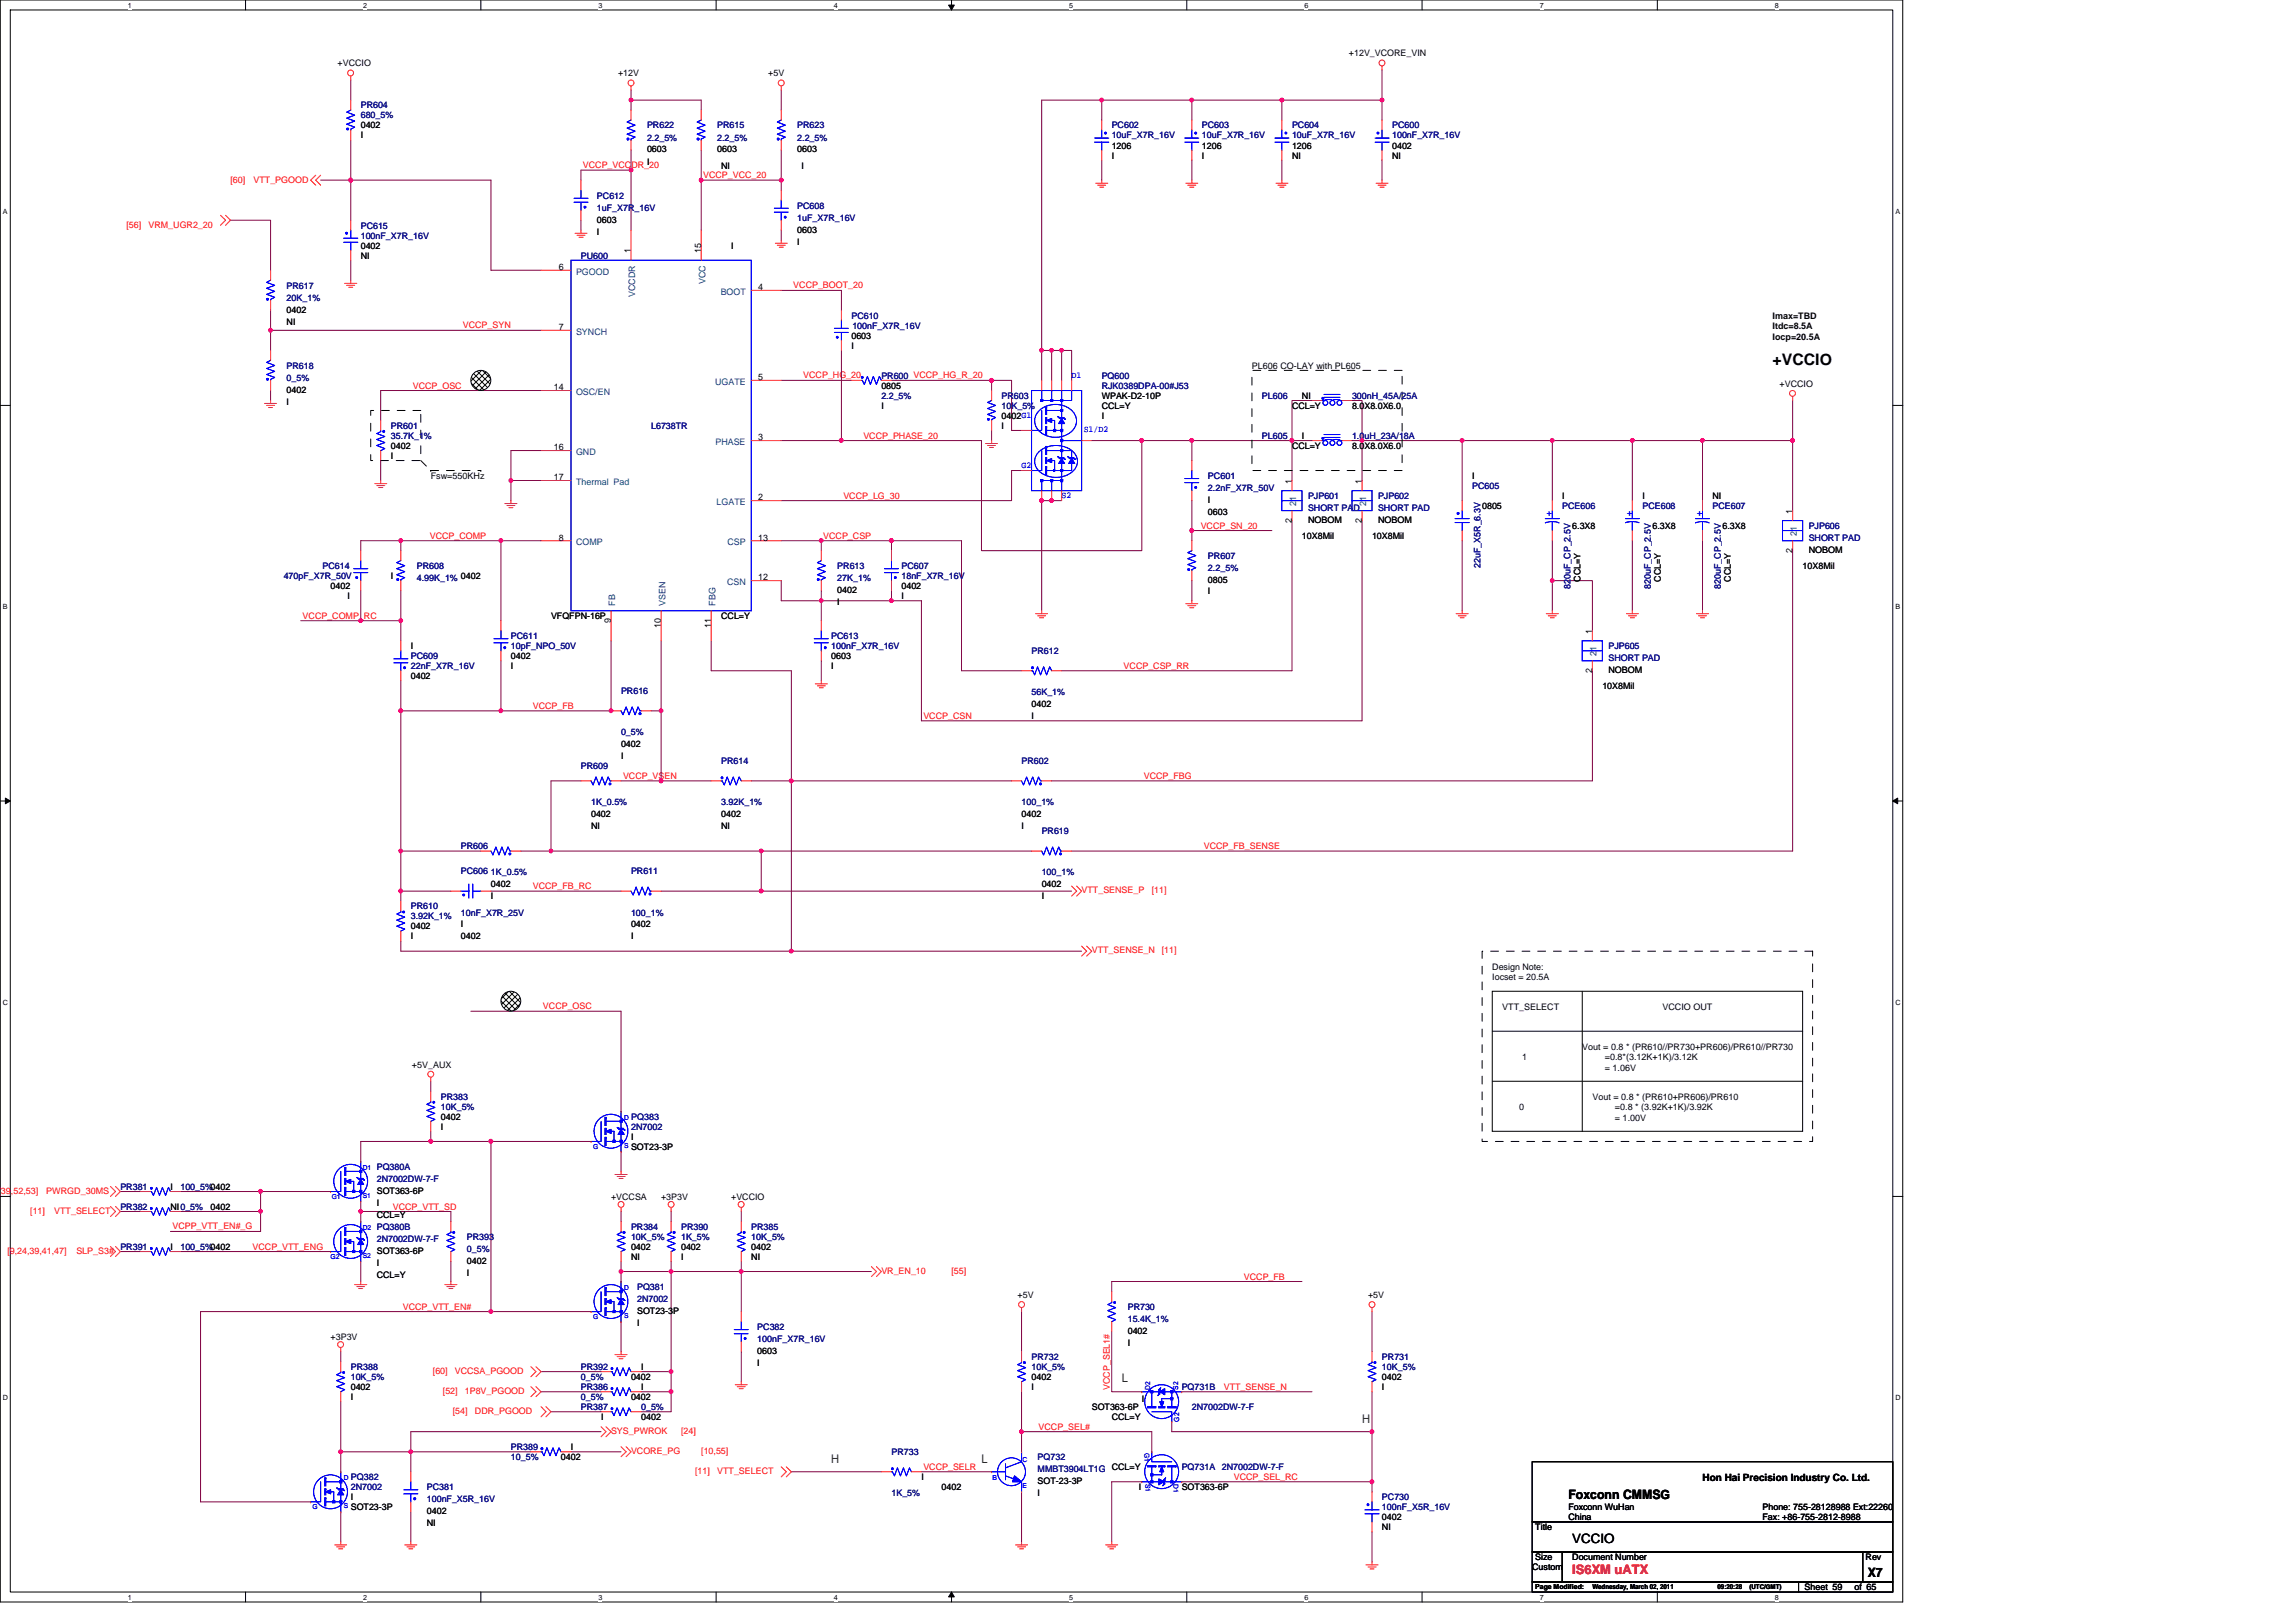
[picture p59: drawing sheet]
<svg xmlns="http://www.w3.org/2000/svg" width="297mm" height="210mm" viewBox="0 0 297 210" stroke-linecap="round" stroke-linejoin="round" font-family="sans-serif">
<defs><g id="words">
<text font-size="2.1" x="229.3" y="47.2">+VCCIO</text>
<g font-size="1.7">
<text x="202.9" y="193.9">Foxconn CMMSG</text>
<text x="203.4" y="199.7">VCCIO</text>
<text x="241.6" y="204">X7</text>
</g>
<text font-size="1.7" fill="#f00" x="203.4" y="203.6">IS6XM uATX</text>
<g font-size="1.5" fill="#008000">
<text x="145.1" y="178.9">L</text>
<text x="176.2" y="184">H</text>
<text x="107.5" y="189.2">H</text>
<text x="127" y="189.2">L</text>
</g>
<text font-size="1.3" x="220.3" y="191.6">Hon Hai Precision Industry Co. Ltd.</text>
<g font-size="1.2">
<text x="43.7" y="8.6">+VCCIO</text>
<text x="80" y="9.9">+12V</text>
<text x="99.4" y="9.9">+5V</text>
<text x="174.5" y="7.3">+12V_VCORE_VIN</text>
<text x="46.7" y="16.6">0402</text>
<text x="46.7" y="17.9">I</text>
<text x="83.7" y="19.7">0603</text>
<text x="83.7" y="21.3">I</text>
<text x="92.8" y="19.7">0603</text>
<text x="93.3" y="21.8">NI</text>
<text x="103.1" y="19.7">0603</text>
<text x="103.7" y="21.8">I</text>
<text x="143.8" y="19.2">1206</text>
<text x="143.8" y="20.5">I</text>
<text x="155.5" y="19.2">1206</text>
<text x="155.5" y="20.5">I</text>
<text x="167.1" y="19.2">1206</text>
<text x="167.1" y="20.5">NI</text>
<text x="180.1" y="19.2">0402</text>
<text x="180.1" y="20.5">NI</text>
<text x="77.2" y="28.8">0603</text>
<text x="46.7" y="32.2">0402</text>
<text x="46.7" y="33.5">NI</text>
<text x="72.3" y="34.9">6</text>
<text x="77.2" y="30.4">I</text>
<text x="81.6" y="32.8" transform="rotate(-90 81.6 32.8)">1</text>
<text x="90.7" y="32.8" transform="rotate(-90 90.7 32.8)">15</text>
<text x="94.6" y="32.2">I</text>
<text x="103.1" y="30.1">0603</text>
<text x="103.1" y="31.6">I</text>
<text x="37.1" y="40.4">0402</text>
<text x="98.1" y="37.5">4</text>
<text x="229.3" y="41.2">Imax=TBD</text>
<text x="37.1" y="42">NI</text>
<text x="72.3" y="42.7">7</text>
<text x="110.1" y="43.8">0603</text>
<text x="110.1" y="45.1">I</text>
<text x="162" y="47.7">PL606 CO-LAY with PL605</text>
<text x="229.3" y="42.6">Itdc=8.5A</text>
<text x="229.3" y="44">Iocp=20.5A</text>
<text x="37.1" y="50.8">0402</text>
<text x="37.1" y="52.4">I</text>
<text x="71.6" y="50.5">14</text>
<text x="98.1" y="49.2">5</text>
<text x="114" y="50.3">0805</text>
<text x="114" y="52.9">I</text>
<text x="142.5" y="52.9">CCL=Y</text>
<text x="142.5" y="51.6">WPAK-D2-10P</text>
<text x="167.1" y="52.9">CCL=Y</text>
<text x="168.4" y="51.6">NI</text>
<text x="174.9" y="52.9">8.0X8.0X6.0</text>
<text x="230.2" y="50">+VCCIO</text>
<text x="50.6" y="58.1">0402</text>
<text x="50.6" y="59.4">I</text>
<text x="71.6" y="58.3">16</text>
<text x="98.1" y="57">3</text>
<text x="129.6" y="54.2">0402G1</text>
<text x="129.6" y="55.5">I</text>
<text x="142.5" y="54.2">I</text>
<text x="167.1" y="58.1">CCL=Y</text>
<text x="168.4" y="56.8">I</text>
<text x="174.9" y="58.1">8.0X8.0X6.0</text>
<text x="55.7" y="62">Fsw=550KHz</text>
<text x="71.6" y="62.1">17</text>
<text x="98.1" y="64.7">2</text>
<text x="156.3" y="65.1">I</text>
<text x="167.1" y="62.6" transform="rotate(-90 167.1 62.6)">1</text>
<text x="176.2" y="62.6" transform="rotate(-90 176.2 62.6)">1</text>
<text x="190.5" y="62">I</text>
<text x="191.7" y="65.8">0805</text>
<text x="202.1" y="64.6">I</text>
<text x="212.5" y="64.6">I</text>
<text x="221.5" y="64.6">NI</text>
<text x="72.3" y="69.9">8</text>
<text x="98.1" y="69.9">13</text>
<text x="156.3" y="66.6">0603</text>
<text x="167.1" y="67.6" transform="rotate(-90 167.1 67.6)">2</text>
<text x="168.4" y="69.7">10X8Mil</text>
<text x="169.2" y="67.6">NOBOM</text>
<text x="176.2" y="67.6" transform="rotate(-90 176.2 67.6)">2</text>
<text x="177.5" y="69.7">10X8Mil</text>
<text x="178.3" y="67.6">NOBOM</text>
<text x="203.4" y="68.4">6.3X8</text>
<text x="213.8" y="68.4">6.3X8</text>
<text x="222.8" y="68.4">6.3X8</text>
<text x="231.9" y="71.5" transform="rotate(-90 231.9 71.5)">2</text>
<text x="231.9" y="66.4" transform="rotate(-90 231.9 66.4)">1</text>
<text x="234" y="71.5">NOBOM</text>
<text x="42.8" y="76.2">0402</text>
<text x="45" y="77.5">I</text>
<text x="50.6" y="74.9">I</text>
<text x="98.1" y="75.1">12</text>
<text x="108.3" y="76.7">0402</text>
<text x="116.6" y="76.2">0402</text>
<text x="116.6" y="77.5">I</text>
<text x="156.3" y="75.4">0805</text>
<text x="156.3" y="76.9">I</text>
<text x="204.5" y="75.3" transform="rotate(-90 204.5 75.3)">CCL=Y</text>
<text x="214.9" y="75.3" transform="rotate(-90 214.9 75.3)">CCL=Y</text>
<text x="223.9" y="75.3" transform="rotate(-90 223.9 75.3)">CCL=Y</text>
<text x="233.2" y="73.6">10X8Mil</text>
<text x="53.1" y="84">I</text>
<text x="71.3" y="80.1">VFQFPN-16P</text>
<text x="79" y="80.6" transform="rotate(-90 79 80.6)">9</text>
<text x="85.5" y="81.2" transform="rotate(-90 85.5 81.2)">10</text>
<text x="92" y="81.2" transform="rotate(-90 92 81.2)">11</text>
<text x="93.3" y="80.1">CCL=Y</text>
<text x="108.3" y="78.3">I</text>
<text x="206" y="82" transform="rotate(-90 206 82)">1</text>
<text x="53.1" y="87.9">0402</text>
<text x="66.1" y="85.3">0402</text>
<text x="66.1" y="86.6">I</text>
<text x="107.5" y="85.3">0603</text>
<text x="107.5" y="86.6">I</text>
<text x="206" y="87" transform="rotate(-90 206 87)">2</text>
<text x="207.3" y="89.2">10X8Mil</text>
<text x="208.1" y="87.1">NOBOM</text>
<text x="133.5" y="91.5">0402</text>
<text x="133.5" y="93">I</text>
<text x="80.3" y="96.7">0402</text>
<text x="80.3" y="98.2">I</text>
<text x="76.5" y="107.3">NI</text>
<text x="76.5" y="105.7">0402</text>
<text x="93.3" y="105.7">0402</text>
<text x="93.3" y="107.3">NI</text>
<text x="132.2" y="105.7">0402</text>
<text x="132.2" y="107.3">I</text>
<text x="59.6" y="120">I</text>
<text x="63.5" y="116.4">I</text>
<text x="63.5" y="114.8">0402</text>
<text x="81.6" y="120">0402</text>
<text x="134.8" y="114.8">0402</text>
<text x="134.8" y="116.4">I</text>
<text x="53.1" y="120.2">0402</text>
<text x="53.1" y="121.5">I</text>
<text x="59.6" y="121.5">0402</text>
<text x="81.6" y="121.5">I</text>
<text x="193.1" y="125.4">Design Note:</text>
<text x="193.1" y="126.8">Iocset = 20.5A</text>
<text x="194.3" y="130.6">VTT_SELECT</text>
<text x="215.1" y="130.6">VCCIO OUT</text>
<text x="196.9" y="137.1">1</text>
<text x="204.7" y="135.8">Vout = 0.8 * (PR610//PR730+PR606)/PR610//PR730</text>
<text x="207.6" y="137.2">=0.8*(3.12K+1K)/3.12K</text>
<text x="53.3" y="138.1">+5V_AUX</text>
<text x="196.6" y="143.6">0</text>
<text x="206" y="142.3">Vout = 0.8 * (PR610+PR606)/PR610</text>
<text x="207.6" y="138.6">= 1.06V</text>
<text x="208.9" y="143.7">=0.8 * (3.92K+1K)/3.92K</text>
<text x="57" y="144.9">0402</text>
<text x="57" y="146.2">I</text>
<text x="81.6" y="148.8">SOT23-3P</text>
<text x="81.6" y="147.4">I</text>
<text x="208.9" y="145">= 1.00V</text>
<text x="22.1" y="153.9">I</text>
<text x="48.7" y="154.5">SOT363-6P</text>
<text x="48.7" y="156">I</text>
<text x="79.1" y="155.2">+VCCSA</text>
<text x="85.5" y="155.2">+3P3V</text>
<text x="94.6" y="155.2">+VCCIO</text>
<text x="22.1" y="156.5">NI0_5%</text>
<text x="22.1" y="161.7">I</text>
<text x="27.2" y="156.5">0402</text>
<text x="48.7" y="157.6">CCL=Y</text>
<text x="81.6" y="161.7">0402</text>
<text x="88.1" y="161.7">0402</text>
<text x="97.2" y="161.7">0402</text>
<text x="48.7" y="162.2">SOT363-6P</text>
<text x="48.7" y="163.8">I</text>
<text x="48.7" y="165.3">CCL=Y</text>
<text x="60.4" y="163.5">0402</text>
<text x="60.4" y="165.1">I</text>
<text x="81.6" y="163">NI</text>
<text x="88.1" y="163">I</text>
<text x="97.2" y="163">NI</text>
<text x="131.7" y="167.9">+5V</text>
<text x="177" y="167.9">+5V</text>
<text x="42.8" y="173.4">+3P3V</text>
<text x="82.4" y="170">SOT23-3P</text>
<text x="82.4" y="171.6">I</text>
<text x="145.9" y="172.6">0402</text>
<text x="45.4" y="179.8">0402</text>
<text x="81.6" y="178.5">0402</text>
<text x="82.9" y="177.2">I</text>
<text x="82.9" y="179.8">I</text>
<text x="98" y="175.2">0603</text>
<text x="98" y="176.7">I</text>
<text x="133.5" y="178.5">0402</text>
<text x="133.5" y="179.8">I</text>
<text x="145.9" y="174.1">I</text>
<text x="178.8" y="178.5">0402</text>
<text x="178.8" y="179.8">I</text>
<text x="45.4" y="181.1">I</text>
<text x="77.8" y="183.7">I</text>
<text x="81.6" y="181.1">0402</text>
<text x="82.9" y="183.7">0402</text>
<text x="141.2" y="182.4">SOT363-6P</text>
<text x="143.8" y="183.7">CCL=Y</text>
<text x="147.7" y="181.4">I</text>
<text x="72.6" y="188.9">0402</text>
<text x="73.9" y="187.6">I</text>
<text x="119.2" y="191.5">I</text>
<text x="45.4" y="195.4">SOT23-3P</text>
<text x="45.4" y="194.1">I</text>
<text x="55.2" y="195.9">0402</text>
<text x="55.2" y="197.5">NI</text>
<text x="121.8" y="192.8">0402</text>
<text x="134.2" y="192">SOT-23-3P</text>
<text x="134.2" y="193.6">I</text>
<text x="147.3" y="192.8">I</text>
<text x="152.9" y="192.8">SOT363-6P</text>
<text x="178.8" y="196.7">0402</text>
<text x="178.8" y="198">NI</text>
<text x="198.6" y="198">Title</text>
<text x="202.9" y="195.4">Foxconn WuHan</text>
<text x="202.9" y="196.7">China</text>
<text x="228" y="195.4">Phone: 755-28128988 Ext:22260</text>
<text x="228" y="196.7">Fax: +86-755-2812-8988</text>
<text x="198.2" y="203.2">Custom</text>
<text x="198.6" y="201.9">Size</text>
<text x="203.4" y="201.9">Document Number</text>
<text x="241.4" y="201.9">Rev</text>
<text x="233.5" y="205.7">Sheet 59</text>
<text x="239.9" y="205.7">of 65</text>
</g>
<g font-size="1.2" fill="#000080">
<text x="46.7" y="14">PR604</text>
<text x="46.7" y="15.3">680_5%</text>
<text x="83.7" y="16.6">PR622</text>
<text x="92.8" y="16.6">PR615</text>
<text x="103.1" y="16.6">PR623</text>
<text x="143.8" y="16.6">PC602</text>
<text x="143.8" y="17.9">10uF_X7R_16V</text>
<text x="155.5" y="16.6">PC603</text>
<text x="155.5" y="17.9">10uF_X7R_16V</text>
<text x="167.1" y="16.6">PC604</text>
<text x="167.1" y="17.9">10uF_X7R_16V</text>
<text x="180.1" y="16.6">PC600</text>
<text x="180.1" y="17.9">100nF_X7R_16V</text>
<text x="83.7" y="18.2">2.2_5%</text>
<text x="92.8" y="18.2">2.2_5%</text>
<text x="103.1" y="18.2">2.2_5%</text>
<text x="46.7" y="29.6">PC615</text>
<text x="77.2" y="25.7">PC612</text>
<text x="77.2" y="27.2">1uF_X7R_16V</text>
<text x="103.1" y="27">PC608</text>
<text x="103.1" y="28.5">1uF_X7R_16V</text>
<text x="46.7" y="30.9">100nF_X7R_16V</text>
<text x="75.2" y="33.5">PU600</text>
<text x="37.1" y="37.3">PR617</text>
<text x="37.1" y="38.9">20K_1%</text>
<text x="110.1" y="41.2">PC610</text>
<text x="37.1" y="47.7">PR618</text>
<text x="110.3" y="42.5">100nF_X7R_16V</text>
<text x="37.1" y="49.3">0_5%</text>
<text x="114" y="49">PR600 VCCP_HG_R_20</text>
<text x="114" y="51.6">2.2_5%</text>
<text x="129.6" y="51.6">PR603</text>
<text x="129.6" y="52.9">10K_5%</text>
<text x="142.5" y="49">PQ600</text>
<text x="142.5" y="50.3">RJK0389DPA-00#J53</text>
<text x="163.3" y="51.6">PL606</text>
<text x="174.9" y="51.6">300nH_45A/25A</text>
<text x="50.6" y="55.5">PR601</text>
<text x="50.6" y="56.8">35.7K_1%</text>
<text x="84.2" y="55.5">L6738TR</text>
<text x="163.3" y="56.8">PL605</text>
<text x="174.9" y="56.8">1.0uH_23A/18A</text>
<text x="156.3" y="62">PC601</text>
<text x="156.3" y="63.5">2.2nF_X7R_50V</text>
<text x="169.2" y="64.6">PJP601</text>
<text x="178.3" y="64.6">PJP602</text>
<text x="190.5" y="63.2">PC605</text>
<text x="202.1" y="65.8">PCE606</text>
<text x="212.5" y="65.8">PCE608</text>
<text x="221.5" y="65.8">PCE607</text>
<text x="169.2" y="66.1">SHORT PAD</text>
<text x="178.3" y="66.1">SHORT PAD</text>
<text x="234" y="70">SHORT PAD</text>
<text x="234" y="68.4">PJP606</text>
<text x="36.7" y="74.9">470pF_X7R_50V</text>
<text x="41.7" y="73.6">PC614</text>
<text x="53.9" y="73.6">PR608</text>
<text x="53.9" y="75.2">4.99K_1% 0402</text>
<text x="108.3" y="73.6">PR613</text>
<text x="108.3" y="75.2">27K_1%</text>
<text x="116.6" y="73.6">PC607</text>
<text x="116.6" y="74.9">18nF_X7R_16V</text>
<text x="156.3" y="72.3">PR607</text>
<text x="156.3" y="73.9">2.2_5%</text>
<text x="191.5" y="73.4" transform="rotate(-90 191.5 73.4)">22uF_X5R_6.3V</text>
<text x="203.2" y="76.2" transform="rotate(-90 203.2 76.2)">820uF_CP_2.5V</text>
<text x="213.6" y="76.2" transform="rotate(-90 213.6 76.2)">820uF_CP_2.5V</text>
<text x="222.6" y="76.2" transform="rotate(-90 222.6 76.2)">820uF_CP_2.5V</text>
<text x="66.1" y="82.7">PC611</text>
<text x="66.1" y="84">10pF_NPO_50V</text>
<text x="107.5" y="82.7">PC613</text>
<text x="107.5" y="84">100nF_X7R_16V</text>
<text x="208.1" y="84">PJP605</text>
<text x="53.1" y="85.3">PC609</text>
<text x="53.1" y="86.6">22nF_X7R_16V</text>
<text x="80.3" y="89.8">PR616</text>
<text x="133.5" y="84.6">PR612</text>
<text x="133.5" y="89.9">56K_1%</text>
<text x="208.1" y="85.5">SHORT PAD</text>
<text x="80.3" y="95.1">0_5%</text>
<text x="75.2" y="99.5">PR609</text>
<text x="93.3" y="98.9">PR614</text>
<text x="132.2" y="98.9">PR602</text>
<text x="76.5" y="104.2">1K_0.5%</text>
<text x="93.3" y="104.2">3.92K_1%</text>
<text x="132.2" y="104.2">100_1%</text>
<text x="134.8" y="107.9">PR619</text>
<text x="59.6" y="109.9">PR606</text>
<text x="59.6" y="113.1">PC606</text>
<text x="63.5" y="113.3">1K_0.5%</text>
<text x="81.6" y="113.1">PR611</text>
<text x="134.8" y="113.3">100_1%</text>
<text x="53.1" y="117.7">PR610</text>
<text x="53.1" y="119">3.92K_1%</text>
<text x="59.6" y="118.4">10nF_X7R_25V</text>
<text x="81.6" y="118.4">100_1%</text>
<text x="57" y="142.3">PR383</text>
<text x="57" y="143.6">10K_5%</text>
<text x="81.6" y="144.9">PQ383</text>
<text x="81.6" y="146.2">2N7002</text>
<text x="15.6" y="153.9">PR381</text>
<text x="23.3" y="153.9">100_5%0402</text>
<text x="48.7" y="151.3">PQ380A</text>
<text x="48.7" y="152.9">2N7002DW-7-F</text>
<text x="15.6" y="156.5">PR382</text>
<text x="15.6" y="161.7">PR391</text>
<text x="23.3" y="161.7">100_5%0402</text>
<text x="48.7" y="159.1">PQ380B</text>
<text x="48.7" y="160.7">2N7002DW-7-F</text>
<text x="60.4" y="160.4">PR393</text>
<text x="60.4" y="162">0_5%</text>
<text x="81.6" y="159.1">PR384</text>
<text x="81.6" y="160.4">10K_5%</text>
<text x="88.1" y="159.1">PR390</text>
<text x="88.1" y="160.4">1K_5%</text>
<text x="97.2" y="159.1">PR385</text>
<text x="97.2" y="160.4">10K_5%</text>
<text x="82.4" y="166.9">PQ381</text>
<text x="82.4" y="168.4">2N7002</text>
<text x="98" y="172.1">PC382</text>
<text x="98" y="173.6">100nF_X7R_16V</text>
<text x="145.9" y="169.5">PR730</text>
<text x="145.9" y="171">15.4K_1%</text>
<text x="45.4" y="177.2">PR388</text>
<text x="45.4" y="178.5">10K_5%</text>
<text x="75.2" y="177.2">PR392</text>
<text x="75.2" y="178.5">0_5%</text>
<text x="75.2" y="179.8">PR386</text>
<text x="133.5" y="176">PR732</text>
<text x="133.5" y="177.2">10K_5%</text>
<text x="152.9" y="179.8">PQ731B</text>
<text x="178.8" y="176">PR731</text>
<text x="178.8" y="177.2">10K_5%</text>
<text x="75.2" y="182.4">PR387</text>
<text x="75.2" y="181.1">0_5%</text>
<text x="82.9" y="182.4">0_5%</text>
<text x="154.2" y="182.4">2N7002DW-7-F</text>
<text x="45.4" y="191.5">PQ382</text>
<text x="66.1" y="187.6">PR389</text>
<text x="66.1" y="188.9">10_5%</text>
<text x="115.3" y="188.3">PR733</text>
<text x="134.2" y="188.9">PQ732</text>
<text x="134.2" y="190.5">MMBT3904LT1G CCL=Y</text>
<text x="152.9" y="190.2">PQ731A</text>
<text x="158.1" y="190.2">2N7002DW-7-F</text>
<text x="45.4" y="192.8">2N7002</text>
<text x="55.2" y="192.8">PC381</text>
<text x="55.2" y="194.4">100nF_X5R_16V</text>
<text x="115.3" y="193.6">1K_5%</text>
<text x="178.8" y="194.1">PC730</text>
<text x="178.8" y="195.4">100nF_X5R_16V</text>
</g>
<g font-size="1.2" fill="#f00">
<text x="29.8" y="23.6">[60]</text>
<text x="32.8" y="23.6">VTT_PGOOD</text>
<text x="75.4" y="21.8">VCCP_VCCDR_20</text>
<text x="91" y="23.1">VCCP_VCC_20</text>
<text x="16.4" y="29.4">[56]</text>
<text x="19.2" y="29.4">VRM_UGR2_20</text>
<text x="102.6" y="37.3">VCCP_BOOT_20</text>
<text x="59.9" y="42.5">VCCP_SYN</text>
<text x="53.4" y="50.3">VCCP_OSC</text>
<text x="103.9" y="49">VCCP_HG_20</text>
<text x="111.7" y="56.7">VCCP_PHASE_20</text>
<text x="109.1" y="64.5">VCCP_LG_30</text>
<text x="55.6" y="69.7">VCCP_COMP</text>
<text x="106.5" y="69.7">VCCP_CSP</text>
<text x="155.3" y="68.4">VCCP_SN_20</text>
<text x="39.2" y="80.1">VCCP_COMP_RC</text>
<text x="145.4" y="86.5">VCCP_CSP_RR</text>
<text x="68.9" y="91.7">VCCP_FB</text>
<text x="119.5" y="93">VCCP_CSN</text>
<text x="80.6" y="100.8">VCCP_VSEN</text>
<text x="148" y="100.8">VCCP_FBG</text>
<text x="155.7" y="109.9">VCCP_FB_SENSE</text>
<text x="68.9" y="115">VCCP_FB_RC</text>
<text x="139.9" y="115.6">VTT_SENSE_P</text>
<text x="149" y="115.6">[11]</text>
<text x="141.2" y="123.4">VTT_SENSE_N</text>
<text x="150.3" y="123.4">[11]</text>
<text x="70.2" y="130.6">VCCP_OSC</text>
<text x="-.2" y="154.5">[</text>
<text x=".1" y="154.5">39,52,53]</text>
<text x="6" y="154.5">PWRGD_30MS</text>
<text x="3.9" y="157">[11]</text>
<text x="7" y="157">VTT_SELECT</text>
<text x="22.3" y="159.1">VCPP_VTT_EN#_G</text>
<text x="32.7" y="161.7">VCCP_VTT_ENG</text>
<text x="50.8" y="156.5">VCCP_VTT_SD</text>
<text x=".9" y="162.2">[9,24,39,41,47]</text>
<text x="9.9" y="162.2">SLP_S3#</text>
<text x="114" y="164.8">VR_EN_10</text>
<text x="123.1" y="164.8">[55]</text>
<text x="160.9" y="165.5">VCCP_FB</text>
<text x="52.1" y="169.4">VCCP_VTT_EN#</text>
<text x="56" y="177.8">[60]</text>
<text x="58.8" y="177.8">VCCSA_PGOOD</text>
<text x="143.6" y="179.8" transform="rotate(-90 143.6 179.8)">VCCP_SEL1#</text>
<text x="158.3" y="179.8">VTT_SENSE_N</text>
<text x="57.3" y="180.4">[52]</text>
<text x="58.6" y="182.9">[54]</text>
<text x="60.1" y="180.4">1P8V_PGOOD</text>
<text x="61.4" y="182.9">DDR_PGOOD</text>
<text x="79.1" y="185.5">SYS_PWROK</text>
<text x="88.1" y="185.5">[24]</text>
<text x="134.4" y="185">VCCP_SEL#</text>
<text x="81.6" y="188.1">VCORE_PG</text>
<text x="89.9" y="190.7">[11]</text>
<text x="90.7" y="188.1">[10,55]</text>
<text x="92.8" y="190.7">VTT_SELECT</text>
<text x="119.5" y="190.2">VCCP_SELR</text>
<text x="159.6" y="191.5">VCCP_SEL_RC</text>
</g>
<g font-size="1.2" fill="#004080">
<text x="74.5" y="35.5">PGOOD</text>
<text x="82.2" y="38.4" transform="rotate(-90 82.2 38.4)">VCCDR</text>
<text x="91.3" y="36.7" transform="rotate(-90 91.3 36.7)">VCC</text>
<text x="93.2" y="38.1">BOOT</text>
<text x="74.5" y="43.3">SYNCH</text>
<text x="74.5" y="51.1">OSC/EN</text>
<text x="92.5" y="49.8">UGATE</text>
<text x="74.5" y="58.8">GND</text>
<text x="92.6" y="57.6">PHASE</text>
<text x="74.5" y="62.7">Thermal Pad</text>
<text x="92.7" y="65.3">LGATE</text>
<text x="167.7" y="65.4" transform="rotate(-90 167.7 65.4)">2</text>
<text x="167.7" y="64.8" transform="rotate(-90 167.7 64.8)">1</text>
<text x="176.8" y="65.4" transform="rotate(-90 176.8 65.4)">2</text>
<text x="176.8" y="64.8" transform="rotate(-90 176.8 64.8)">1</text>
<text x="74.5" y="70.5">COMP</text>
<text x="94.1" y="70.5">CSP</text>
<text x="232.5" y="69.3" transform="rotate(-90 232.5 69.3)">2</text>
<text x="232.5" y="68.6" transform="rotate(-90 232.5 68.6)">1</text>
<text x="94.1" y="75.7">CSN</text>
<text x="79.6" y="78.4" transform="rotate(-90 79.6 78.4)">FB</text>
<text x="86.1" y="78.4" transform="rotate(-90 86.1 78.4)">VSEN</text>
<text x="92.6" y="78.4" transform="rotate(-90 92.6 78.4)">FBG</text>
<text x="206.6" y="84.8" transform="rotate(-90 206.6 84.8)">2</text>
<text x="206.6" y="84.2" transform="rotate(-90 206.6 84.2)">1</text>
</g>
<g font-size="1.2" fill="#00f">
<text x="138.6" y="48.9">D1</text>
<text x="132.2" y="54.1">G1</text>
<text x="140.2" y="55.9">S1/D2</text>
<text x="132.2" y="60.5">G2</text>
<text x="137.3" y="64.4">S2</text>
<text x="200.1" y="66.1" transform="rotate(90 200.1 66.1)">+</text>
<text x="210.5" y="66.1" transform="rotate(90 210.5 66.1)">+</text>
<text x="219.6" y="66.1" transform="rotate(90 219.6 66.1)">+</text>
</g>
<g font-size=".9">
<text x="16.5" y="1">1</text>
<text x="47" y="1">2</text>
<text x="77.4" y="1">3</text>
<text x="107.9" y="1">4</text>
<text x="138.3" y="1">5</text>
<text x="168.8" y="1">6</text>
<text x="199.2" y="1">7</text>
<text x="229.6" y="1">8</text>
<text x=".4" y="27.7">A</text>
<text x="245.2" y="27.7">A</text>
<text x=".4" y="78.8">B</text>
<text x="245.2" y="78.8">B</text>
<text x=".4" y="130">C</text>
<text x="245.2" y="130">C</text>
<text x=".4" y="181.2">D</text>
<text x="245.2" y="181.2">D</text>
<text x="16.5" y="206.9">1</text>
<text x="47" y="206.9">2</text>
<text x="77.4" y="206.9">3</text>
<text x="107.9" y="206.9">4</text>
<text x="138.3" y="206.9">5</text>
<text x="168.8" y="206.9">6</text>
<text x="198.6" y="205.6">Page Modified:</text>
<text x="199.2" y="206.9">7</text>
<text x="206" y="205.6">Wednesday, March 02, 2011</text>
<text x="222.2" y="205.6">09:20:28</text>
<text x="229.6" y="206.9">8</text>
</g>
<g font-size=".9" fill="#00f">
<text x="76.7" y="148.6">G</text>
<text x="80.7" y="144.8">D</text>
<text x="80.7" y="148.5">S</text>
<text x="42.9" y="155.1">G1</text>
<text x="46.9" y="151.3">D1</text>
<text x="46.9" y="155">S1</text>
<text x="46.9" y="159.1">D2</text>
<text x="42.8" y="162.9">G2</text>
<text x="46.9" y="162.7">S2</text>
<text x="80.7" y="166.9">D</text>
<text x="76.7" y="170.6">G</text>
<text x="80.7" y="170.5">S</text>
<text x="148.8" y="179.8" transform="rotate(-90 148.8 179.8)">D2</text>
<text x="152.4" y="179.8" transform="rotate(-90 152.4 179.8)">S2</text>
<text x="152.5" y="183.9" transform="rotate(-90 152.5 183.9)">G2</text>
<text x="44.5" y="191.5">D</text>
<text x="128.4" y="191.5">B</text>
<text x="132.3" y="189.1">C</text>
<text x="148.1" y="188" transform="rotate(90 148.1 188)">G1</text>
<text x="148.2" y="192" transform="rotate(90 148.2 192)">S1</text>
<text x="151.8" y="192" transform="rotate(90 151.8 192)">D1</text>
<text x="40.4" y="195.2">G</text>
<text x="44.5" y="195.1">S</text>
<text x="132.3" y="192.5">E</text>
</g>
<text font-size=".8" x="226.3" y="205.6">(UTC/GMT)</text>
</g></defs>
<path d="M0 0h246.2v207.3h-246.2zM1.3 1.3h243.6v204.7h-243.6z" fill="none" stroke="#000" stroke-width=".13"/>
<g fill="#fff">
<path d="M16.5 .1h.6v1.1h-.6z"/>
<path d="M16.5 206.1h.6v1.1h-.6z"/>
</g>
<path d="M31.8 0v1.3M31.8 206v1.3" fill="none" stroke="#000" stroke-width=".13"/>
<g fill="#fff">
<path d="M47 .1h.5v1.1h-.5z"/>
<path d="M47 206.1h.5v1.1h-.5z"/>
</g>
<path d="M62.2 0v1.3M62.2 206v1.3" fill="none" stroke="#000" stroke-width=".13"/>
<g fill="#fff">
<path d="M77.4 .1h.5v1.1h-.5z"/>
<path d="M77.4 206.1h.5v1.1h-.5z"/>
</g>
<path d="M92.6 0v1.3M92.6 206v1.3" fill="none" stroke="#000" stroke-width=".13"/>
<g fill="#fff">
<path d="M107.9 .1h.5v1.1h-.5z"/>
<path d="M107.9 206.1h.5v1.1h-.5z"/>
</g>
<path d="M123.1 0v1.3M123.1 206v1.3" fill="none" stroke="#000" stroke-width=".13"/>
<path d="M122.7 .7h.8l-.4 .6zM123.1 206l.4 .6h-.8z" fill="#000" stroke="#000" stroke-width=".13"/>
<g fill="#fff">
<path d="M138.3 .1h.5v1.1h-.5z"/>
<path d="M138.3 206.1h.5v1.1h-.5z"/>
</g>
<path d="M153.5 0v1.3M153.5 206v1.3" fill="none" stroke="#000" stroke-width=".13"/>
<g fill="#fff">
<path d="M168.8 .1h.5v1.1h-.5z"/>
<path d="M168.8 206.1h.5v1.1h-.5z"/>
</g>
<path d="M184 0v1.3M184 206v1.3" fill="none" stroke="#000" stroke-width=".13"/>
<g fill="#fff">
<path d="M199.2 .1h.5v1.1h-.5z"/>
<path d="M199.2 206.1h.5v1.1h-.5z"/>
</g>
<path d="M214.4 0v1.3M214.4 206v1.3" fill="none" stroke="#000" stroke-width=".13"/>
<g fill="#fff">
<path d="M229.6 .1h.5v1.1h-.5z"/>
<path d="M229.6 206.1h.5v1.1h-.5z"/>
<path d="M.4 26.9h.6v1h-.6z"/>
<path d="M245.2 26.9h.6v1h-.6z"/>
<path d="M.4 78h.6v1.1h-.6z"/>
<path d="M245.2 78h.6v1.1h-.6z"/>
</g>
<path d="M0 52.5h1.3M244.9 52.5h1.3" fill="none" stroke="#000" stroke-width=".13"/>
<g fill="#fff">
<path d="M.4 129.2h.6v1h-.6z"/>
<path d="M245.2 129.2h.7v1h-.7z"/>
</g>
<path d="M0 103.6h1.3M244.9 103.6h1.3" fill="none" stroke="#000" stroke-width=".13"/>
<path d="M.7 103.3l.6 .3-.6 .4zM244.9 103.6l.6-.3v.7z" fill="#000" stroke="#000" stroke-width=".13"/>
<g fill="#fff">
<path d="M.4 180.4h.6v1h-.6z"/>
<path d="M245.2 180.4h.7v1h-.7z"/>
</g>
<g fill="none" stroke="#000" stroke-width=".13">
<path d="M193.1 128.2h40.1v18.2h-40.1zM193.1 133.4h40.1M193.1 139.9h40.1M204.7 128.2v18.2M0 154.8h1.3M244.9 154.8h1.3M198.2 189.1h46.7v7.8h-46.7zM198.2 196.9h46.7v3.9h-46.7zM198.2 204.7h34.5v1.3h-34.5zM198.2 200.8h3.9v3.9h-3.9zM202.1 200.8h38.9v3.9h-38.9zM232.7 204.7h12.2v1.3h-12.2z"/>
<path d="M241 200.8h3.9v3.9h-3.9z"/>
</g>
<g fill="none" stroke="#800040" stroke-width=".13">
<path d="M45.4 18.1v5.2M45.4 10.4v2.6M81.6 19.4v10.4M81.6 13v1.2M81.6 11.7v1.3M81.6 13h9.1v1.2M90.7 19.4v3.9M101.1 19.4v3.9M101.1 11.7v2.5M142.5 13h11.7M142.5 13v2.5M142.5 13h-7.7v32.3"/>
<path d="M154.2 13v2.5M154.2 13h11.6v2.5M165.8 13h13M178.8 9.1v3.9M178.8 13v2.5M29.8 28.5h5.2v6.5M41.5 23.3h3.9M45.4 23.3v5.2M45.4 33.7v2.6M45.4 23.3h18.1v11.7h6.5M75.2 28.5v1.3M81.6 22h-6.4v1.3"/>
<path d="M90.7 23.3h10.4M90.7 23.3v6.5M101.1 29.8v1.3M101.1 23.3v1.3M101.1 37.6h7.8v2.6M142.5 20.7v2.6M154.2 20.7v2.6M165.8 20.7v2.6M178.8 20.7v2.6M35 50.5v1.3M35 40.2v2.5M35 42.7v2.6"/>
<path d="M35 42.7h35M49.3 59.6v2.6M70 50.5h-20.7v3.9M70 58.3h-3.9v3.9M101.1 49.2h9M101.1 57h7.8M108.9 57h18.1v14.2h20.7v-14.2h-6.5M108.9 45.3v11.7M115.3 49.2h15.6v6.5h1.3M128.3 49.2v1.3M128.3 55.7v1.3M134.8 45.3v3.9"/>
<path d="M134.8 45.3h1.3M136.1 45.3v3.9M136.1 45.3h1.2M137.3 45.3h1.3v3.9M137.3 45.3v3.9M147.7 57h19.4M154.2 57v2.6M167.1 57v5.2M167.2 57h2.5M169.7 51.8h-2.6v5.2M174.9 51.8h1.3v5.2M174.9 57h1.3"/>
<path d="M176.2 57v5.2M176.2 57h13M189.2 57h11.6M189.2 57v7.8M200.8 57v7.8M200.8 57h10.4v7.8M211.2 57h9.1v7.8M220.3 57h11.6M231.9 51.8v5.2M231.9 57v9.1M46.7 76.4v3.9M51.9 70v1.2"/>
<path d="M51.9 76.4v3.9M51.9 70h12.9M51.9 70h-5.2v1.2M64.8 70h5.2M64.8 70v10.3M66.1 62.2h3.9M66.1 62.2v2.6M101.1 70h5.2M101.1 75.1v2.6h5.2M106.3 70h9M106.3 77.7h9M106.3 76.4v1.3"/>
<path d="M106.3 70v1.2M106.3 77.7v2.6M115.3 76.4v1.3M115.3 70h9.1v16.8h7.8M115.3 70v1.2M132.2 60.9h-1.3v3.9h-29.8M137.3 64.8h-2.5v14.2M154.2 75.1v2.6M154.2 64.8v3.8h10.3M154.2 68.6v1.4M167.1 67.4v19.4h-29.8M176.2 67.4v25.9h-57v-15.6h-3.9"/>
<path d="M189.2 70v9M200.8 75.1v3.9M200.8 70v5.1M200.8 75.1h5.2v6.5M211.2 70v9M220.3 70v9M231.9 71.2v38.9h-93.3M38.9 80.3h7.8M46.7 80.3h5.2M51.9 92h12.9M51.9 88.1v3.9M51.9 80.3v2.6"/>
<path d="M51.9 92v18.1M64.8 85.5v6.5M79.1 82.9v9.1h-14.3M84.2 92h1.3M85.5 92v9M85.5 82.9v9.1M92 82.9v3.9h10.4v14.2M106.3 85.5v2.6M206 86.8v14.2h-69.9M51.9 110.1h10.3M51.9 115.3v1.3M51.9 110.1v5.2h6.4"/>
<path d="M63.5 115.3h16.8M67.4 110.1h3.9M71.3 110.1h27.2M75.2 101h-3.9v9.1M80.3 101h5.2M85.5 115.3h13M85.5 101h6.5M97.2 101h5.2M98.5 110.1h35M98.5 110.1v5.2M98.5 115.3h40.1M102.4 101v22.1"/>
<path d="M102.4 101h28.5M51.9 121.8v1.3h50.5M55.7 139.9v1.3M60.9 130.8h19.4v13M102.4 123.1h37.5M15.6 156.7h2.6M15.6 154.2h2.6M23.3 154.2h10.4M23.3 156.7h10.4M33.7 154.2v2.5M33.7 156.7v2.6h-11.6M33.7 154.2h9.1"/>
<path d="M46.7 156.7h11.6v1.3M46.7 155.4v1.3M46.7 156.7v1.3M55.7 146.4v1.3M55.7 147.7h-9v2.6M55.7 147.7h7.8M63.5 147.7h13M63.5 147.7v22h13M80.3 149v2.6M80.3 156.7v1.3M86.8 156.7v1.3M95.9 156.7v1.3"/>
<path d="M15.6 161.9h2.6M23.3 161.9h19.5M44.1 174.9v1.3M46.7 163.2v2.6M58.3 163.2v2.6M63.5 169.7h-37.6v24.6h14.3M70 177.5h7.8M80.3 164.5v1.3M80.3 171v3.9M80.3 163.2v1.3M80.3 164.5h6.5M86.8 164.5h9.1"/>
<path d="M86.8 163.2v1.3M86.8 164.5v13h-3.9M86.8 177.5v2.6M95.9 163.2v1.3M95.9 164.5v5.2M95.9 174.9v3.9M95.9 164.5h16.8M132.2 169.7v5.2M143.8 172.3v7.8h3.9M168.4 165.8h-24.6v1.3M177.5 169.7v5.2M44.1 181.4v6.4"/>
<path d="M44.1 195.6v3.9M44.1 187.8h9M44.1 187.8v2.6M53.1 187.8v2.6M53.1 195.6v3.9M53.1 187.8h15.6M70 180.1h7.8M71.3 182.6h6.5M73.9 187.8h6.4M77.8 185.2h-24.7v2.6M82.9 180.1h3.9M86.8 180.1v2.5h-3.9"/>
<path d="M102.4 190.4h11.6M119.2 190.4h9.1M132.2 185.2v2.6M132.2 185.2h16.8v2.6M132.2 193v6.5M132.2 180.1v5.1M147.7 191.7h-3.9v7.8M151.6 183.9v1.3h25.9M152.9 191.7h24.6M152.9 180.1h16.8M177.5 185.2v6.5M177.5 198.2v3.9"/>
<path d="M177.5 180.1v5.1M177.5 191.7v1.3"/>
</g>
<g fill="#f0f" stroke="#f0f" stroke-width=".13">
<path d="M33.5 154l.2-.1 .2 .1v.1v.2l-.2 .1-.2-.1v-.2z" fill-rule="evenodd"/>
<path d="M45.2 23.1h.2h.1l.1 .2-.1 .2-.1 .1-.2-.1-.1-.2z" fill-rule="evenodd"/>
<path d="M200.6 74.9h.2h.2l.1 .2-.1 .2-.2 .1-.2-.1v-.2z" fill-rule="evenodd"/>
<path d="M200.6 56.8l.2-.1 .2 .1 .1 .2-.1 .2h-.2h-.2v-.2z" fill-rule="evenodd"/>
<path d="M189 56.8l.1-.1 .2 .1 .1 .2-.1 .2h-.2h-.1l-.1-.2z" fill-rule="evenodd"/>
<path d="M51.7 115.1l.1-.1 .2 .1 .1 .2-.1 .1-.2 .1-.1-.1-.1-.1z" fill-rule="evenodd"/>
<path d="M85.3 100.8h.2h.2l.1 .2-.1 .2-.2 .1-.2-.1v-.2z" fill-rule="evenodd"/>
<path d="M176 56.8l.2-.1 .2 .1v.2v.2h-.2h-.2v-.2z" fill-rule="evenodd"/>
<path d="M34.8 42.6l.2-.1 .2 .1v.1v.2l-.2 .1-.2-.1v-.2z" fill-rule="evenodd"/>
<path d="M64.6 69.8l.2-.1 .2 .1v.1v.2l-.2 .1-.2-.1v-.2z" fill-rule="evenodd"/>
<path d="M106.1 69.8l.1-.1 .2 .1 .1 .1-.1 .2-.2 .1-.1-.1-.1-.2z" fill-rule="evenodd"/>
<path d="M115.1 77.5h.2h.2l.1 .2-.1 .2-.2 .1-.2-.1v-.2z" fill-rule="evenodd"/>
<path d="M81.5 21.8h.1h.2l.1 .2-.1 .2h-.2h-.1l-.1-.2z" fill-rule="evenodd"/>
<path d="M65.9 62l.2-.1 .2 .1v.2v.1l-.2 .1-.2-.1-.1-.1z" fill-rule="evenodd"/>
<path d="M81.5 12.8l.1-.1 .2 .1 .1 .1-.1 .2-.2 .1-.1-.1-.1-.2z" fill-rule="evenodd"/>
<path d="M90.5 23.1h.2h.2v.2v.2l-.2 .1-.2-.1v-.2z" fill-rule="evenodd"/>
<path d="M102.2 122.9l.2-.1 .1 .1 .1 .1-.1 .2-.1 .1-.2-.1-.1-.2z" fill-rule="evenodd"/>
<path d="M51.7 69.8l.1-.1 .2 .1 .1 .1-.1 .2-.2 .1-.1-.1-.1-.2z" fill-rule="evenodd"/>
<path d="M98.3 115.1l.2-.1 .1 .1 .1 .2-.1 .1-.1 .1-.2-.1-.1-.1z" fill-rule="evenodd"/>
<path d="M132 185h.1h.2l.1 .2-.1 .2-.2 .1-.1-.1-.1-.2z" fill-rule="evenodd"/>
<path d="M134.6 45.2l.1-.1 .2 .1 .1 .1-.1 .2-.2 .1-.1-.1-.1-.2z" fill-rule="evenodd"/>
<path d="M177.3 191.5h.2h.2v.2v.2l-.2 .1-.2-.1-.1-.2z" fill-rule="evenodd"/>
<path d="M177.3 185h.2h.2v.2v.2l-.2 .1-.2-.1-.1-.2z" fill-rule="evenodd"/>
<path d="M45.2 23.1h.2h.1l.1 .2-.1 .2-.1 .1-.2-.1-.1-.2z" fill-rule="evenodd"/>
<path d="M95.7 164.3h.2h.2v.2v.2h-.2h-.2l-.1-.2z" fill-rule="evenodd"/>
<path d="M63.3 169.5l.2-.1 .2 .1 .1 .2-.1 .1-.2 .1-.2-.1-.1-.1z" fill-rule="evenodd"/>
<path d="M86.6 179.9l.2-.1 .2 .1 .1 .1-.1 .2-.2 .1-.2-.1v-.2z" fill-rule="evenodd"/>
<path d="M43.9 187.6h.2h.1l.1 .2-.1 .2-.1 .1-.2-.1-.1-.2z" fill-rule="evenodd"/>
<path d="M220.1 56.8l.1-.1 .2 .1 .1 .2-.1 .2h-.2h-.1l-.1-.2z" fill-rule="evenodd"/>
<path d="M154 12.8l.2-.1 .1 .1 .1 .1-.1 .2-.1 .1-.2-.1-.1-.2z" fill-rule="evenodd"/>
<path d="M178.6 12.8l.2-.1 .2 .1v.1v.2l-.2 .1-.2-.1-.1-.2z" fill-rule="evenodd"/>
<path d="M165.7 12.8l.1-.1 .2 .1 .1 .1-.1 .2-.2 .1-.1-.1-.1-.2z" fill-rule="evenodd"/>
<path d="M134.6 64.6l.1-.1 .2 .1 .1 .1-.1 .2-.2 .1-.1-.1-.1-.2z" fill-rule="evenodd"/>
<circle cx="46.7" cy="156.7" r=".24"/>
<circle cx="33.7" cy="156.7" r=".24"/>
<circle cx="55.7" cy="147.7" r=".25"/>
<circle cx="63.5" cy="147.7" r=".25"/>
<circle cx="231.9" cy="57" r=".25"/>
<circle cx="154.2" cy="68.6" r=".25"/>
<circle cx="128.3" cy="49.2" r=".25"/>
<circle cx="108.8" cy="57" r=".25"/>
<circle cx="167.1" cy="57" r=".25"/>
<circle cx="98.5" cy="110.1" r=".24"/>
<circle cx="79" cy="92" r=".24"/>
<circle cx="115.3" cy="69.9" r=".25"/>
<circle cx="51.8" cy="92" r=".24"/>
<circle cx="106.2" cy="77.7" r=".24"/>
<circle cx="85.5" cy="92" r=".24"/>
<circle cx="64.8" cy="92" r=".24"/>
<circle cx="101.1" cy="23.3" r=".25"/>
<circle cx="102.4" cy="101" r=".25"/>
<circle cx="51.8" cy="80.3" r=".24"/>
<circle cx="71.3" cy="110.1" r=".24"/>
<circle cx="51.8" cy="110.1" r=".24"/>
<circle cx="80.3" cy="164.5" r=".24"/>
<circle cx="86.8" cy="177.4" r=".24"/>
<circle cx="53.1" cy="187.8" r=".24"/>
<circle cx="137.3" cy="45.3" r=".24"/>
<circle cx="136" cy="45.3" r=".24"/>
<circle cx="154.2" cy="57" r=".25"/>
<circle cx="147.7" cy="57" r=".25"/>
<circle cx="211.2" cy="57" r=".25"/>
<circle cx="86.8" cy="164.5" r=".24"/>
<circle cx="142.5" cy="12.9" r=".24"/>
<circle cx="136" cy="64.8" r=".24"/>
<circle cx="46.7" cy="80.3" r=".24"/>
</g>
<g fill="none" stroke="#f00" stroke-width=".13">
<path d="M45.4 13v1.2M45.4 16.8v1.3M45.4 9.8v.6M81.6 11.1v.6M81.6 14.2v1.3M81.6 18.1v1.3M101.1 11.1v.6M101.1 14.2v1.3M101.1 18.1v1.3M142.5 15.5v1.3M142.5 19.4v1.3M178.8 8.6v.5"/>
<path d="M28.5 27.9l.7 .6-.7 .6M29.2 27.9l.6 .6-.6 .6M40.8 22.7l-.6 .6 .6 .7M41.5 22.7l-.7 .6 .7 .7M44.6 36.7h1.6M44.8 36.9h1.1M45.1 37.2h.5M45.4 36.3v.4M74.4 30.2h1.5M74.7 30.4h1M74.9 30.7h.5M75.2 29.8v.4"/>
<path d="M100.3 31.5h1.6M100.6 31.7h1M100.8 32h.5M101.1 31.1v.4M141.7 23.7h1.6M142 24h1M142.3 24.2h.5M142.5 23.3v.4M153.4 23.7h1.6M153.7 24h1M153.9 24.2h.5M154.2 23.3v.4"/>
<path d="M165.1 23.7h1.5M165.3 24h1.1M165.6 24.2h.5M165.8 23.3v.4M178 23.7h1.6M178.3 24h1M178.5 24.2h.6M178.8 23.3v.4M34.2 52.2h1.6M34.5 52.5h1M34.8 52.7h.5M35 51.8v.4"/>
<path d="M127.5 57.4h1.5M127.8 57.6h1M128 57.9h.5M128.3 57v.4M169.7 51.8h1.3M173.6 51.8h1.3M231.9 51.3v.5M48.5 62.6h1.5M48.7 62.8h1.1M49 63.1h.5M49.3 62.2v.4M65.3 65.2h1.6"/>
<path d="M65.6 65.4h1M65.8 65.7h.6M66.1 64.8v.4M115.3 71.2v1.3M115.3 75.1v1.3M134 79.4h1.5M134.2 79.7h1.1M134.5 79.9h.5M134.8 79v.4M153.4 78.1h1.6M153.7 78.4h1M153.9 78.6h.5"/>
<path d="M154.2 77.7v.4M188.4 79.4h1.5M188.7 79.7h1M188.9 79.9h.5M189.2 79v.4M200 79.4h1.6M200.3 79.7h1M200.6 79.9h.5M200.8 79v.4M210.4 79.4h1.6M210.7 79.7h1M210.9 79.9h.6"/>
<path d="M211.2 79v.4M219.5 79.4h1.5M219.7 79.7h1.1M220 79.9h.5M220.3 79v.4M231.9 66.1v1.3M231.9 70v1.2M105.5 88.5h1.5M105.7 88.7h1.1M106 89h.5M106.3 88.1v.4M75.2 101h1.3"/>
<path d="M79.1 101h1.2M133.5 110.1h1.3M137.3 110.1h1.3M138.6 114.6l.7 .7-.7 .6M139.3 114.6l.6 .7-.6 .6M55.7 139.4v.5M139.9 122.4l.7 .7-.7 .6M140.6 122.4l.6 .7-.6 .6M14.3 153.5l.6 .7-.6 .6M14.3 156.1l.6 .6-.6 .7M14.9 153.5l.7 .7-.7 .6M14.9 156.1l.7 .6-.7 .7"/>
<path d="M79.6 152h1.5M79.8 152.2h1.1M80.1 152.5h.5M80.3 151.6v.4M80.3 156.2v.5M86.8 158v1.3M86.8 156.2v.5M95.9 156.2v.5M95.9 158v1.3M14.3 161.3l.6 .6-.6 .7M14.9 161.3l.7 .6-.7 .7M44.1 174.3v.6"/>
<path d="M45.9 166.2h1.6M46.2 166.5h1M46.4 166.7h.5M46.7 165.8v.4M57.5 166.2h1.6M57.8 166.5h1M58.1 166.7h.5M58.3 165.8v.4M68.7 179.4l.6 .7-.6 .6M68.7 176.8l.6 .7-.6 .6M69.3 179.4l.7 .7-.7 .6M69.3 176.8l.7 .7-.7 .6"/>
<path d="M76.5 169.7h.1M77.8 177.5h1.3M79.6 175.3h1.5M79.8 175.5h1.1M80.1 175.8h.5M80.3 171h.1M80.3 165.8h.1M80.3 174.9v.4M81.6 177.5h1.3M86.8 161.9v1.3M95.1 179.2h1.6M95.4 179.4h1"/>
<path d="M95.6 179.7h.6M95.9 178.8v.4M95.9 161.9v1.3M112.7 163.9l.7 .6-.7 .7M113.4 163.9l.6 .6-.6 .7M132.2 169.2v.5M177.5 169.2v.5M40.2 194.3h.1M43.3 199.9h1.5M44.1 199.5v.4M44.1 195.6h.1M44.1 190.4h.1"/>
<path d="M52.4 199.9h1.5M53.1 199.5v.4M53.1 190.4v1.3M53.1 194.3v1.3M68.7 187.8h1.3M70 182l.6 .6-.6 .7M70.6 182l.7 .6-.7 .7M72.6 187.8h1.3M77.8 184.6l.6 .6-.6 .7M77.8 182.6h1.3M78.4 184.6l.7 .6-.7 .7M80.3 187.2l.7 .6-.7 .7"/>
<path d="M81 187.2l.6 .6-.6 .7M81.6 182.6h1.3M101.1 189.8l.6 .6-.6 .7M101.7 189.8l.7 .6-.7 .7M131.4 199.9h1.5M132.2 199.5v.4M143 199.9h1.6M143.8 199.5v.4M43.6 200.1h1M43.8 200.4h.5M52.6 200.1h1.1M52.9 200.4h.5"/>
<path d="M131.7 200.1h1M131.9 200.4h.5M143.3 200.1h1M143.6 200.4h.5M176.7 202.5h1.6M177 202.7h1M177.2 203h.6M177.5 202.1v.4"/>
<circle cx="45.4" cy="9.4" r=".38"/>
<circle cx="81.6" cy="10.7" r=".38"/>
<circle cx="101.1" cy="10.7" r=".38"/>
<circle cx="178.8" cy="8.1" r=".38"/>
<circle cx="231.9" cy="50.9" r=".38"/>
<circle cx="55.7" cy="139" r=".38"/>
<circle cx="80.3" cy="155.8" r=".38"/>
<circle cx="86.8" cy="155.8" r=".38"/>
<circle cx="95.9" cy="155.8" r=".38"/>
<circle cx="44.1" cy="174" r=".38"/>
<circle cx="132.2" cy="168.8" r=".38"/>
<circle cx="177.5" cy="168.8" r=".38"/>
</g>
<g fill="#000" stroke="#000" stroke-width=".13">
<circle cx="62.2" cy="49.2" r="1.29"/>
<circle cx="66.1" cy="129.5" r="1.28"/>
</g>
<path d="M48 53.1h6.4v6.5h-6.4zM54.4 59.6l1.3 1.3M162 47.9h19.4v13h-19.4zM55.7 60.9h.1M55.7 60.9h6.5M62.2 60.9h.1M191.7 123.1h42.8v24.6h-42.8z" fill="none" stroke="#000" stroke-width=".13" stroke-dasharray="1 1 1 1 1 1 1 1"/>
<g fill="none" stroke="#00f" stroke-width=".13">
<path d="M45.4 14.2l-.6 .3 1.1 .4-1.1 .4 1.1 .4-1.1 .4 1.1 .3-.5 .3v.1M81.6 15.5l-.5 .3 1.1 .4-1.1 .4 1.1 .4-1.1 .4 1.1 .3-.6 .3v.1M101.1 15.5l-.5 .3 1 .4-1 .4 1 .4-1 .4 1 .3-.5 .3v.1M141.6 17.9h1.8M141.6 18.4h1.8M142.5 18.4v1M142.5 16.8v1.1M133.5 50.5h6.4v13h-6.4zM134.4 53.1a3.1 3.1 0 0 1 4.6 .4 1.93 1.93 0 0 1-1.3 2.9 2.9 2.9 0 0 1-3.8-1.5 1.78 1.78 0 0 1 .5-1.8zM134.5 58.4a3.4 3.4 0 0 1 4.6 .4 1.75 1.75 0 0 1-.7 2.5 3.3 3.3 0 0 1-4.3-.7 1.65 1.65 0 0 1 .4-2.2zM134.8 53.1v2.6h-1.3M134.8 50.5v1.3h2.5"/>
<path d="M134.8 58.3v2.6h-1.3M135.4 53.1h1.8M135.4 55.7h1.8M135.4 58.3h1.8M136.1 54.4h.3v1.2M136.1 59.6h.3v1.1M136.1 50.5v1.3M137.3 53.2v.8M137.3 54.8v.8M137.3 51.8v1.2M137.3 58.4v.8M137.3 60v.7"/>
<path d="M137.3 55.7v2.6h1.3v.9M137.3 57h2.6M137.3 50.5v1.3M138.6 50.5v1.3h-1.3M138.6 60v.9h-1.3M171 51.8h.4M171.3 51.4h2.1M171.3 51h2.1M171.4 51.8h.9M172.4 51.8h1M173.2 51.8h.4M114.4 74.1h1.8"/>
<path d="M114.4 73.6h1.8M115.3 72.5v1.1M115.3 74.1v1M135.4 60.9h1.8M136.1 62.2v1.3M137.3 62.2h-2.5v1.3M137.3 62.2v1.3M137.3 61v1.2M230.6 67.4h2.6v2.6h-2.6zM230.6 68.6h2.6M76.5 101l.2 .6 .4-1.1 .4 1.1 .4-1.1 .4 1.1 .4-1.1 .2 .5h.2M134.8 110.1l.2 .5 .4-1 .4 1 .4-1 .4 1 .4-1 .2 .5h.1"/>
<path d="M86.8 159.3v.2l-.5 .2 1.1 .4-1.1 .4 1.1 .4-1.1 .4 1.1 .4-.6 .2M95.9 159.3v.2l-.5 .2 1 .4-1 .4 1 .4-1 .4 1 .4-.5 .2M77.8 167.1v2.6h-1.3M78.4 167.1h1.8M78.4 169.7h1.8M79.1 168.4h.3v1.2M79.1 177.5h.1l.2 .5 .4-1 .4 1 .4-1 .4 1 .4-1 .2 .5M80.3 167.2v.8M80.3 168.8v.8M80.3 165.8v1.2M80.3 169.8v1.2M41.5 191.7v2.6h-1.3"/>
<path d="M42.1 191.7h1.8M42.1 194.3h1.8M42.8 193h.4v1.2M44.1 191.9v.7M44.1 193.4v.8M44.1 190.4v1.2M44.1 194.4v1.2M52.2 193.3h1.9M52.2 192.7h1.9M53.1 191.7v1M53.1 193.3v1M70 187.8h.1l.3 .5 .4-1 .4 1 .3-1 .4 1 .4-1 .3 .5"/>
<path d="M79.1 182.6h.1l.2 .6 .4-1.1 .4 1.1 .4-1.1 .4 1.1 .4-1.1 .2 .5"/>
<circle cx="171.5" cy="52.1" r=".31"/>
<circle cx="172.4" cy="52.1" r=".31"/>
<circle cx="173.3" cy="52.1" r=".31"/>
<circle cx="79" cy="168.4" r="2.19"/>
<circle cx="42.8" cy="193" r="2.19"/>
</g>
<g fill="#00f" stroke="#00f" stroke-width=".13">
<path d="M171.1 51.4h.1v.2h-.1z" fill-rule="evenodd"/>
<path d="M171.1 51.4h.1v.2h-.1z" fill-rule="evenodd"/>
<path d="M87.1 159.4h.2v.1h-.2z" fill-rule="evenodd"/>
<path d="M87.1 159.4h.2v.1h-.2z" fill-rule="evenodd"/>
<path d="M53.6 193.8h.1v.2h-.1z" fill-rule="evenodd"/>
<path d="M53.6 193.8h.1v.2h-.1z" fill-rule="evenodd"/>
<path d="M100.6 17.9h.2v.2h-.2z" fill-rule="evenodd"/>
<path d="M100.6 17.9h.2v.2h-.2z" fill-rule="evenodd"/>
<path d="M81.2 17.9h.1v.2h-.1z" fill-rule="evenodd"/>
<path d="M81.2 17.9h.1v.2h-.1z" fill-rule="evenodd"/>
<path d="M115.7 74.6h.2v.2h-.2z" fill-rule="evenodd"/>
<path d="M115.7 74.6h.2v.2h-.2z" fill-rule="evenodd"/>
<path d="M96.2 159.4h.2v.1h-.2z" fill-rule="evenodd"/>
<path d="M96.2 159.4h.2v.1h-.2z" fill-rule="evenodd"/>
<path d="M44.1 192.7l.4 .7h-.8z" fill-rule="evenodd"/>
<path d="M42.1 193l.7-.3v.6z" fill-rule="evenodd"/>
<path d="M43.9 191.6v.3h.3v-.3z" fill-rule="evenodd"/>
<path d="M43.9 194.2v.2h.3v-.2z" fill-rule="evenodd"/>
<path d="M42 191.2v1h.1v-1z" fill-rule="evenodd"/>
<path d="M42 193.8v1h.1v-1z" fill-rule="evenodd"/>
<path d="M42 192.6v.8h.1v-.8z" fill-rule="evenodd"/>
<path d="M43.8 192.6v.1h.5v-.1z" fill-rule="evenodd"/>
<path d="M43 194.2v.2h.3v-.2z" fill-rule="evenodd"/>
<path d="M44.3 192.6l.3 .3-.3-.2z" fill-rule="evenodd"/>
<path d="M43.6 192.5l.2 .1v.1z" fill-rule="evenodd"/>
<path d="M44.1 192.7l.4 .7h-.8z" fill-rule="evenodd"/>
<path d="M42.1 193l.7-.3v.6z" fill-rule="evenodd"/>
<path d="M43.9 191.6v.3h.3v-.3z" fill-rule="evenodd"/>
<path d="M43.9 194.2v.2h.3v-.2z" fill-rule="evenodd"/>
<path d="M42 191.2v1h.1v-1z" fill-rule="evenodd"/>
<path d="M42 193.8v1h.1v-1z" fill-rule="evenodd"/>
<path d="M42 192.6v.8h.1v-.8z" fill-rule="evenodd"/>
<path d="M43.8 192.6v.1h.5v-.1z" fill-rule="evenodd"/>
<path d="M43 194.2v.2h.3v-.2z" fill-rule="evenodd"/>
<path d="M44.3 192.6l.3 .3-.3-.2z" fill-rule="evenodd"/>
<path d="M43.6 192.5l.2 .1v.1z" fill-rule="evenodd"/>
<path d="M137.1 110.4h.2v.2h-.2z" fill-rule="evenodd"/>
<path d="M137.1 110.4h.2v.2h-.2z" fill-rule="evenodd"/>
<path d="M142.9 17.1h.2v.2h-.2z" fill-rule="evenodd"/>
<path d="M142.9 17.1h.2v.2h-.2z" fill-rule="evenodd"/>
<path d="M79.1 177h.1v.1h-.1z" fill-rule="evenodd"/>
<path d="M79.1 177h.1v.1h-.1z" fill-rule="evenodd"/>
<path d="M78.8 101.3h.2v.2h-.2z" fill-rule="evenodd"/>
<path d="M78.8 101.3h.2v.2h-.2z" fill-rule="evenodd"/>
<path d="M79.1 182.2h.1v.1h-.1z" fill-rule="evenodd"/>
<path d="M79.1 182.2h.1v.1h-.1z" fill-rule="evenodd"/>
<path d="M80.3 168.1l.4 .7h-.7z" fill-rule="evenodd"/>
<path d="M78.4 168.4l.7-.3v.6z" fill-rule="evenodd"/>
<path d="M80.2 167v.2h.3v-.2z" fill-rule="evenodd"/>
<path d="M80.2 169.6v.2h.3v-.2z" fill-rule="evenodd"/>
<path d="M78.3 166.6v1h.1v-1z" fill-rule="evenodd"/>
<path d="M78.3 169.2v1h.1v-1z" fill-rule="evenodd"/>
<path d="M78.3 168v.8h.1v-.8z" fill-rule="evenodd"/>
<path d="M80.1 168v.1h.5v-.1z" fill-rule="evenodd"/>
<path d="M79.3 169.6v.2h.3v-.2z" fill-rule="evenodd"/>
<path d="M80.6 168l.3 .3-.3-.2z" fill-rule="evenodd"/>
<path d="M79.8 167.9l.3 .1v.1z" fill-rule="evenodd"/>
<path d="M80.3 168.1l.4 .7h-.7z" fill-rule="evenodd"/>
<path d="M78.4 168.4l.7-.3v.6z" fill-rule="evenodd"/>
<path d="M80.2 167v.2h.3v-.2z" fill-rule="evenodd"/>
<path d="M80.2 169.6v.2h.3v-.2z" fill-rule="evenodd"/>
<path d="M78.3 166.6v1h.1v-1z" fill-rule="evenodd"/>
<path d="M78.3 169.2v1h.1v-1z" fill-rule="evenodd"/>
<path d="M78.3 168v.8h.1v-.8z" fill-rule="evenodd"/>
<path d="M80.1 168v.1h.5v-.1z" fill-rule="evenodd"/>
<path d="M79.3 169.6v.2h.3v-.2z" fill-rule="evenodd"/>
<path d="M80.6 168l.3 .3-.3-.2z" fill-rule="evenodd"/>
<path d="M79.8 167.9l.3 .1v.1z" fill-rule="evenodd"/>
<path d="M44.9 16.6h.2v.2h-.2z" fill-rule="evenodd"/>
<path d="M44.9 16.6h.2v.2h-.2z" fill-rule="evenodd"/>
<path d="M70 187.3h.2v.2h-.2z" fill-rule="evenodd"/>
<path d="M70 187.3h.2v.2h-.2z" fill-rule="evenodd"/>
<path d="M137.3 54.1l.4 .7h-.7z" fill-rule="evenodd"/>
<path d="M135.4 54.4l.7-.3v.6z" fill-rule="evenodd"/>
<path d="M137.2 53v.2h.3v-.2z" fill-rule="evenodd"/>
<path d="M137.2 55.6v.2h.3v-.2z" fill-rule="evenodd"/>
<path d="M135.3 52.6v1h.1v-1z" fill-rule="evenodd"/>
<path d="M135.3 55.2v1h.1v-1z" fill-rule="evenodd"/>
<path d="M135.3 54v.8h.1v-.8z" fill-rule="evenodd"/>
<path d="M137.1 54v.1h.5v-.1z" fill-rule="evenodd"/>
<path d="M136.3 55.6v.2h.3v-.2z" fill-rule="evenodd"/>
<path d="M137.6 54l.3 .3-.3-.2z" fill-rule="evenodd"/>
<path d="M136.8 53.9l.3 .1v.1z" fill-rule="evenodd"/>
<path d="M135.3 59.2v.8h.1v-.8z" fill-rule="evenodd"/>
<path d="M137.2 60.7v.3h.3v-.3z" fill-rule="evenodd"/>
<path d="M135.3 57.8v1h.1v-1z" fill-rule="evenodd"/>
<path d="M137.1 59.2v.1h.5v-.1z" fill-rule="evenodd"/>
<path d="M135.3 60.4v1h.1v-1z" fill-rule="evenodd"/>
<path d="M136.3 60.7v.3h.1v-.3z" fill-rule="evenodd"/>
<path d="M137.6 59.2l.3 .3-.3-.2z" fill-rule="evenodd"/>
<path d="M135.4 59.6l.7-.3v.5z" fill-rule="evenodd"/>
<path d="M136.8 59.1l.3 .1v.1z" fill-rule="evenodd"/>
<path d="M137.3 59.3l.4 .7h-.7z" fill-rule="evenodd"/>
<path d="M137.2 62v.3h.3v-.3z" fill-rule="evenodd"/>
<path d="M135.9 62v.3h.3v-.3z" fill-rule="evenodd"/>
<path d="M134.6 62v.3h.3v-.3z" fill-rule="evenodd"/>
<path d="M137.2 56.9v.2h.3v-.2z" fill-rule="evenodd"/>
<path d="M137.2 58.2v.2h.3v-.2z" fill-rule="evenodd"/>
<path d="M138.4 59.2v.1h.5v-.1z" fill-rule="evenodd"/>
<path d="M138.1 59.1l.3 .1v.1z" fill-rule="evenodd"/>
<path d="M138.6 59.3l.4 .7h-.7z" fill-rule="evenodd"/>
<path d="M138.9 59.2l.3 .3-.3-.2z" fill-rule="evenodd"/>
<path d="M137.2 51.7v.2h.3v-.2z" fill-rule="evenodd"/>
<path d="M135.9 51.7v.2h.3v-.2z" fill-rule="evenodd"/>
<path d="M134.6 51.7v.2h.3v-.2z" fill-rule="evenodd"/>
<path d="M137.3 54.1l.4 .7h-.7z" fill-rule="evenodd"/>
<path d="M135.4 54.4l.7-.3v.6z" fill-rule="evenodd"/>
<path d="M137.2 53v.2h.3v-.2z" fill-rule="evenodd"/>
<path d="M137.2 55.6v.2h.3v-.2z" fill-rule="evenodd"/>
<path d="M135.3 52.6v1h.1v-1z" fill-rule="evenodd"/>
<path d="M135.3 55.2v1h.1v-1z" fill-rule="evenodd"/>
<path d="M135.3 54v.8h.1v-.8z" fill-rule="evenodd"/>
</g>
<path d="M137.1 54h.5v.1h-.5z" fill="#00f"/>
<g fill="none" stroke="#00f" stroke-width=".13">
<path d="M90.7 15.5l-.5 .3 1 .4-1 .4 1 .4-1 .4 1 .3-.5 .3v.1M153.3 17.9h1.8M153.3 18.4h1.8M154.2 18.4v1M154.2 16.8v1.1M164.9 17.9h1.8M164.9 18.4h1.8M165.8 18.4v1M165.8 16.8v1.1M177.9 18.4h1.8M177.9 17.9h1.8M178.8 18.4v1"/>
<path d="M178.8 16.8v1.1M35 36.3l-.5 .2 1 .4-1 .4 1 .4-1 .4 1 .4-.5 .2v.2M44.5 31.3h1.8M44.5 30.8h1.8M45.4 31.3v1.1M45.4 29.8v1M73.9 33.7h23.3v45.3h-23.3zM74.3 26.2h1.8M74.3 25.7h1.8M75.2 24.6v1.1M75.2 26.2v1M100.2 27.5h1.8"/>
<path d="M100.2 26.9h1.8M101.1 25.9v1M101.1 27.5v1M35 46.6l-.5 .3 1 .4-1 .4 1 .3-1 .5 1 .3-.5 .3v.1M49.3 55.7v.1l-.6 .3 1.1 .4-1.1 .4 1.1 .4-1.1 .3 1.1 .4-.5 .3M107.9 42.5h1.8M107.9 43h1.8M108.9 41.4v1.1M108.9 43v1M111.4 49.2h.2l.2 .5 .4-1 .4 1 .4-1 .4 1 .4-1 .2 .5M128.3 51.8l-.5 .3 1 .4-1 .4 1 .3-1 .4 1 .4-.5 .3v.1M133.5 50.5h6.4v13h-6.4z"/>
<path d="M134.5 58.4a3.4 3.4 0 0 1 4.6 .4 1.75 1.75 0 0 1-.7 2.5 3.3 3.3 0 0 1-4.3-.7 1.65 1.65 0 0 1 .4-2.2zM134.8 50.5v1.3h2.5M134.8 58.3v2.6h-1.3M135.4 58.3h1.8M136.1 59.6h.3v1.1M136.1 50.5v1.3M137.1 54h.5v.1h-.5zM137.3 58.4v.8M137.3 60v.7M137.3 55.7v2.6h1.3v.9M137.3 57h2.6M137.3 50.5v1.3"/>
<path d="M138.6 50.5v1.3h-1.3M138.6 60v.9h-1.3M171 57h.4M171.3 56.6h2.1M171.3 56.2h2.1M171.4 56.9h.9M172.4 56.9h1M173.2 57h.4M45.8 73.6h1.8M45.8 74.1h1.8M46.7 72.5v1.1M46.7 74.1v1"/>
<path d="M51.9 72.5l-.6 .3 1.1 .4-1.1 .4 1.1 .4-1.1 .4 1.1 .3-.5 .3v.1M106.3 72.5l-.6 .3 1.1 .4-1.1 .4 1.1 .4-1.1 .4 1.1 .3-.5 .3v.1M135.4 60.9h1.8M136.1 62.2v1.3M137.3 62.2h-2.5v1.3M137.3 62.2v1.3M137.3 61v1.2M153.3 62.4h1.8M153.3 61.9h1.8M154.2 71.2l-.5 .3 1 .4-1 .4 1 .4-1 .3 1 .4-.5 .3v.1M154.2 60.9v1M154.2 62.4v1.1"/>
<path d="M165.8 63.5h2.6v2.6h-2.6zM165.8 64.8h2.6M174.9 63.5h2.6v2.6h-2.6zM174.9 64.8h2.6M188.3 67.1h1.8M188.3 67.6h1.8M189.2 67.6v1M189.2 66.1v1M199.9 67.1h1.8M199.9 67.6l.9-.1 .9 .1M200.8 66.1v1M200.8 67.5v1.1"/>
<path d="M210.3 67.1h1.8M210.3 67.6l.9-.1 .8 .1M211.2 66.1v1M211.2 67.5v1.1M219.3 67.1h1.9M219.3 67.6l.9-.1 .9 .1M220.3 66.1v1M220.3 67.5v1.1M50.9 85.7h1.9M50.9 85.2h1.9M51.9 84.2v1M51.9 85.7v1.1"/>
<path d="M63.9 83.2h1.8M63.9 82.6h1.8M64.8 81.6v1M64.8 83.2v1M80.3 92l.3 .5 .4-1 .4 1 .4-1 .4 1 .3-1 .3 .5h.1M105.3 83.2h1.9M105.3 82.6h1.9M106.3 81.6v1M106.3 83.2v1M133.5 86.8h.1l.3 .5 .3-1 .4 1 .4-1 .4 1 .4-1 .3 .5M204.7 82.9h2.6v2.6h-2.6zM204.7 84.2h2.6"/>
<path d="M51.9 117.9v.1l-.6 .3 1.1 .4-1.1 .3 1.1 .4-1.1 .4 1.1 .4-.5 .3M59.6 115.3h1.1M60.7 114.4v1.8M61.2 114.4v1.8M61.2 115.3h1M63.5 110.1l.3 .5 .4-1 .4 1 .3-1 .4 1 .4-1 .3 .5h.1M81.6 115.3l.3 .5 .4-1 .4 1 .4-1 .4 1 .3-1 .3 .5h.1M93.3 101h.1l.3 .6 .4-1.1 .4 1.1 .4-1.1 .3 1.1 .4-1.1 .3 .5M132.2 101l.2 .6 .4-1.1 .4 1.1 .4-1.1 .4 1.1 .4-1.1 .2 .5h.2M19.5 156.7h.1l.3 .5 .4-1 .3 1 .4-1 .4 1 .4-1 .3 .5M19.5 154.2h.1l.3 .5 .4-1.1 .3 1.1 .4-1.1 .4 1.1 .4-1.1 .3 .6M44.1 159.3v2.6h-1.3"/>
<path d="M44.1 151.6v2.6h-1.3M44.7 159.3h1.8M44.7 151.6h1.8M44.7 154.2h1.8M45.4 152.8h.4v1.2M46.7 159.5v.7M46.7 158v1.2M46.7 151.7v.8M46.7 153.2v.8M46.7 150.3v1.1M46.7 154.3v1.1M55.7 142.5v.1l-.5 .3 1.1 .4-1.1 .4 1.1 .3-1.1 .4 1.1 .4-.6 .3"/>
<path d="M58.3 159.3v.2l-.5 .2 1 .4-1 .4 1 .4-1 .4 1 .4-.5 .2M77.8 145.1v2.6h-1.3M78.4 145.1h1.8M78.4 147.7h1.8M79.1 146.4h.3v1.1M80.3 145.2v.8M80.3 146.8v.7M80.3 143.8v1.1M80.3 147.8v1.2M80.3 159.3v.2l-.5 .2 1.1 .4-1.1 .4 1.1 .4-1.1 .4 1.1 .4-.6 .2M19.5 161.9h.1l.3 .5 .4-1 .3 1 .4-1 .4 1 .4-1 .3 .5M44.1 177.5v.1l-.5 .3 1 .3-1 .4 1 .4-1 .4 1 .4-.5 .3"/>
<path d="M44.7 161.9h1.8M45.4 160.6h.4v1.2M46.7 161v.8M46.7 162.1v1.1M95 172.6h1.8M95 172h1.8M95.9 171v1M95.9 172.6v1M132.2 176.2v.1l-.5 .3 1 .4-1 .3 1 .4-1 .4 1 .4-.5 .3M143.8 168.4v.1l-.5 .3 1 .4-1 .4 1 .3-1 .4 1 .4-.5 .3M177.5 176.2v.1l-.5 .3 1 .4-1 .3 1 .4-1 .4 1 .4-.5 .3M79.1 180.1h.1l.2 .5 .4-1.1 .4 1.1 .4-1.1 .4 1.1 .4-1.1 .2 .6"/>
<path d="M115.3 190.4h.2l.2 .5 .4-1 .4 1 .4-1 .4 1 .4-1 .2 .5M128.3 190.4h1.8M130.1 189.4v2.1M130.1 190.9l2.1 .8v1.3M132.2 187.8v1.3l-2.1 .8M147.7 191.7h1.2M147.7 180.1h1.2M149 189.8v1.8M149 187.8v1.3h2.6M149 182.6h2.6v1.3M149 180.2v1.8M149.1 191.7h.8"/>
<path d="M149.1 180.1h.8M150.3 190.4v.4h-1.2M150.7 191.7h.8M150.7 180.1h.8M151.5 181h-1.2v.4M151.6 189.8v1.8M151.6 180.2v1.8M151.7 191.7h1.2M151.7 180.1h1.2M176.6 195.9h1.8M176.6 195.3h1.8M177.5 195.9v1"/>
<path d="M177.5 194.3v1"/>
<circle cx="171.5" cy="57.3" r=".31"/>
<circle cx="172.4" cy="57.3" r=".31"/>
<circle cx="173.3" cy="57.3" r=".31"/>
<circle cx="45.4" cy="152.8" r="2.19"/>
<circle cx="79" cy="146.4" r="2.19"/>
<circle cx="45.4" cy="160.6" r="2.19"/>
<circle cx="130.9" cy="190.4" r="1.81"/>
<circle cx="150.3" cy="190.4" r="2.19"/>
<circle cx="150.3" cy="181.3" r="2.19"/>
</g>
<g fill="#00f" stroke="#00f" stroke-width=".13">
<path d="M136.3 55.6v.2h.3v-.2z" fill-rule="evenodd"/>
<path d="M137.6 54l.3 .3-.3-.2z" fill-rule="evenodd"/>
<path d="M136.8 53.9l.3 .1v.1z" fill-rule="evenodd"/>
<path d="M135.3 59.2v.8h.1v-.8z" fill-rule="evenodd"/>
<path d="M137.2 60.7v.3h.3v-.3z" fill-rule="evenodd"/>
<path d="M135.3 57.8v1h.1v-1z" fill-rule="evenodd"/>
<path d="M137.1 59.2v.1h.5v-.1z" fill-rule="evenodd"/>
<path d="M135.3 60.4v1h.1v-1z" fill-rule="evenodd"/>
<path d="M136.3 60.7v.3h.1v-.3z" fill-rule="evenodd"/>
<path d="M137.6 59.2l.3 .3-.3-.2z" fill-rule="evenodd"/>
<path d="M135.4 59.6l.7-.3v.5z" fill-rule="evenodd"/>
<path d="M136.8 59.1l.3 .1v.1z" fill-rule="evenodd"/>
<path d="M137.3 59.3l.4 .7h-.7z" fill-rule="evenodd"/>
<path d="M137.2 62v.3h.3v-.3z" fill-rule="evenodd"/>
<path d="M135.9 62v.3h.3v-.3z" fill-rule="evenodd"/>
<path d="M134.6 62v.3h.3v-.3z" fill-rule="evenodd"/>
<path d="M137.2 56.9v.2h.3v-.2z" fill-rule="evenodd"/>
<path d="M137.2 58.2v.2h.3v-.2z" fill-rule="evenodd"/>
<path d="M138.4 59.2v.1h.5v-.1z" fill-rule="evenodd"/>
<path d="M138.1 59.1l.3 .1v.1z" fill-rule="evenodd"/>
<path d="M138.6 59.3l.4 .7h-.7z" fill-rule="evenodd"/>
<path d="M138.9 59.2l.3 .3-.3-.2z" fill-rule="evenodd"/>
<path d="M137.2 51.7v.2h.3v-.2z" fill-rule="evenodd"/>
<path d="M135.9 51.7v.2h.3v-.2z" fill-rule="evenodd"/>
<path d="M134.6 51.7v.2h.3v-.2z" fill-rule="evenodd"/>
<path d="M52.3 86.3h.1v.2h-.1z" fill-rule="evenodd"/>
<path d="M52.3 86.3h.1v.2h-.1z" fill-rule="evenodd"/>
<path d="M46.7 160.4l.4 .6h-.8z" fill-rule="evenodd"/>
<path d="M44.7 160.6l.7-.2v.5z" fill-rule="evenodd"/>
<path d="M46.5 159.2v.3h.3v-.3z" fill-rule="evenodd"/>
<path d="M46.5 161.8v.3h.3v-.3z" fill-rule="evenodd"/>
<path d="M44.6 158.8v1.1h.1v-1.1z" fill-rule="evenodd"/>
<path d="M44.6 161.4v1h.1v-1z" fill-rule="evenodd"/>
<path d="M44.6 160.2v.8h.1v-.8z" fill-rule="evenodd"/>
<path d="M46.4 160.2v.2h.5v-.2z" fill-rule="evenodd"/>
<path d="M45.6 161.8v.3h.3v-.3z" fill-rule="evenodd"/>
<path d="M46.9 160.2l.3 .3-.3-.1z" fill-rule="evenodd"/>
<path d="M46.2 160.1l.2 .1v.2z" fill-rule="evenodd"/>
<path d="M46.7 160.4l.4 .6h-.8z" fill-rule="evenodd"/>
<path d="M44.7 160.6l.7-.2v.5z" fill-rule="evenodd"/>
<path d="M46.5 159.2v.3h.3v-.3z" fill-rule="evenodd"/>
<path d="M46.5 161.8v.3h.3v-.3z" fill-rule="evenodd"/>
<path d="M44.6 158.8v1.1h.1v-1.1z" fill-rule="evenodd"/>
<path d="M44.6 161.4v1h.1v-1z" fill-rule="evenodd"/>
<path d="M44.6 160.2v.8h.1v-.8z" fill-rule="evenodd"/>
<path d="M46.4 160.2v.2h.5v-.2z" fill-rule="evenodd"/>
<path d="M45.6 161.8v.3h.3v-.3z" fill-rule="evenodd"/>
<path d="M46.9 160.2l.3 .3-.3-.1z" fill-rule="evenodd"/>
<path d="M46.2 160.1l.2 .1v.2z" fill-rule="evenodd"/>
<path d="M56 142.5h.2v.2h-.2z" fill-rule="evenodd"/>
<path d="M56 142.5h.2v.2h-.2z" fill-rule="evenodd"/>
<path d="M178.2 17.1h.1v.2h-.1z" fill-rule="evenodd"/>
<path d="M178.2 17.1h.1v.2h-.1z" fill-rule="evenodd"/>
<path d="M82.7 92.3h.2v.1h-.2z" fill-rule="evenodd"/>
<path d="M82.7 92.3h.2v.1h-.2z" fill-rule="evenodd"/>
<path d="M46.7 152.6l.4 .6h-.8z" fill-rule="evenodd"/>
<path d="M44.7 152.8l.7-.2v.5z" fill-rule="evenodd"/>
<path d="M46.5 151.4v.3h.3v-.3z" fill-rule="evenodd"/>
<path d="M46.5 154v.3h.3v-.3z" fill-rule="evenodd"/>
<path d="M44.6 151v1.1h.1v-1.1z" fill-rule="evenodd"/>
<path d="M44.6 153.6v1.1h.1v-1.1z" fill-rule="evenodd"/>
<path d="M44.6 152.5v.7h.1v-.7z" fill-rule="evenodd"/>
<path d="M46.4 152.5v.1h.5v-.1z" fill-rule="evenodd"/>
<path d="M45.6 154v.3h.3v-.3z" fill-rule="evenodd"/>
<path d="M46.9 152.5l.3 .2-.3-.1z" fill-rule="evenodd"/>
<path d="M46.2 152.3l.2 .2v.1z" fill-rule="evenodd"/>
<path d="M46.7 152.6l.4 .6h-.8z" fill-rule="evenodd"/>
<path d="M44.7 152.8l.7-.2v.5z" fill-rule="evenodd"/>
<path d="M46.5 151.4v.3h.3v-.3z" fill-rule="evenodd"/>
<path d="M46.5 154v.3h.3v-.3z" fill-rule="evenodd"/>
<path d="M44.6 151v1.1h.1v-1.1z" fill-rule="evenodd"/>
<path d="M44.6 153.6v1.1h.1v-1.1z" fill-rule="evenodd"/>
<path d="M44.6 152.5v.7h.1v-.7z" fill-rule="evenodd"/>
<path d="M46.4 152.5v.1h.5v-.1z" fill-rule="evenodd"/>
<path d="M45.6 154v.3h.3v-.3z" fill-rule="evenodd"/>
<path d="M46.9 152.5l.3 .2-.3-.1z" fill-rule="evenodd"/>
<path d="M46.2 152.3l.2 .2v.1z" fill-rule="evenodd"/>
<path d="M44.8 30.1h.1v.1h-.1z" fill-rule="evenodd"/>
<path d="M44.8 30.1h.1v.1h-.1z" fill-rule="evenodd"/>
<path d="M84 115.6h.2v.1h-.2z" fill-rule="evenodd"/>
<path d="M84 115.6h.2v.1h-.2z" fill-rule="evenodd"/>
<path d="M80.6 159.4h.2v.1h-.2z" fill-rule="evenodd"/>
<path d="M80.6 159.4h.2v.1h-.2z" fill-rule="evenodd"/>
<path d="M52.1 117.9h.2v.2h-.2z" fill-rule="evenodd"/>
<path d="M52.1 117.9h.2v.2h-.2z" fill-rule="evenodd"/>
<path d="M49.6 55.7h.1v.2h-.1z" fill-rule="evenodd"/>
<path d="M49.6 55.7h.1v.2h-.1z" fill-rule="evenodd"/>
<path d="M106.7 83.7h.1v.2h-.1z" fill-rule="evenodd"/>
<path d="M106.7 83.7h.1v.2h-.1z" fill-rule="evenodd"/>
<path d="M101.5 28h.2v.2h-.2z" fill-rule="evenodd"/>
<path d="M101.5 28h.2v.2h-.2z" fill-rule="evenodd"/>
<path d="M177.8 176.2h.2v.2h-.2z" fill-rule="evenodd"/>
<path d="M177.8 176.2h.2v.2h-.2z" fill-rule="evenodd"/>
<path d="M171.1 56.6h.1v.2h-.1z" fill-rule="evenodd"/>
<path d="M171.1 56.6h.1v.2h-.1z" fill-rule="evenodd"/>
<path d="M111.5 48.7h.1v.2h-.1z" fill-rule="evenodd"/>
<path d="M111.5 48.7h.1v.2h-.1z" fill-rule="evenodd"/>
<path d="M108.2 43.5h.2v.2h-.2z" fill-rule="evenodd"/>
<path d="M108.2 43.5h.2v.2h-.2z" fill-rule="evenodd"/>
<path d="M96.3 173.1h.2v.2h-.2z" fill-rule="evenodd"/>
<path d="M96.3 173.1h.2v.2h-.2z" fill-rule="evenodd"/>
<path d="M19.5 156.3h.2v.1h-.2z" fill-rule="evenodd"/>
<path d="M19.5 156.3h.2v.1h-.2z" fill-rule="evenodd"/>
<path d="M46 74.6h.2v.2h-.2z" fill-rule="evenodd"/>
<path d="M46 74.6h.2v.2h-.2z" fill-rule="evenodd"/>
<path d="M65.9 110.4h.1v.2h-.1z" fill-rule="evenodd"/>
<path d="M65.9 110.4h.1v.2h-.1z" fill-rule="evenodd"/>
<path d="M154.6 17.1h.2v.2h-.2z" fill-rule="evenodd"/>
<path d="M154.6 17.1h.2v.2h-.2z" fill-rule="evenodd"/>
<path d="M65.2 83.7h.2v.2h-.2z" fill-rule="evenodd"/>
<path d="M65.2 83.7h.2v.2h-.2z" fill-rule="evenodd"/>
<path d="M34.5 49h.2v.2h-.2z" fill-rule="evenodd"/>
<path d="M34.5 49h.2v.2h-.2z" fill-rule="evenodd"/>
<path d="M132.4 176.2h.2v.2h-.2z" fill-rule="evenodd"/>
<path d="M132.4 176.2h.2v.2h-.2z" fill-rule="evenodd"/>
<path d="M80.3 146.1l.4 .7h-.7z" fill-rule="evenodd"/>
<path d="M78.4 146.4l.7-.3v.5z" fill-rule="evenodd"/>
<path d="M80.2 144.9v.3h.3v-.3z" fill-rule="evenodd"/>
<path d="M80.2 147.5v.3h.3v-.3z" fill-rule="evenodd"/>
<path d="M78.3 144.6v1h.1v-1z" fill-rule="evenodd"/>
<path d="M78.3 147.2v1h.1v-1z" fill-rule="evenodd"/>
<path d="M78.3 146v.8h.1v-.8z" fill-rule="evenodd"/>
<path d="M80.1 146v.1h.5v-.1z" fill-rule="evenodd"/>
<path d="M79.3 147.5v.3h.3v-.3z" fill-rule="evenodd"/>
<path d="M80.6 146l.3 .2-.3-.1z" fill-rule="evenodd"/>
<path d="M79.8 145.9l.3 .1v.1z" fill-rule="evenodd"/>
<path d="M80.3 146.1l.4 .7h-.7z" fill-rule="evenodd"/>
<path d="M78.4 146.4l.7-.3v.5z" fill-rule="evenodd"/>
<path d="M80.2 144.9v.3h.3v-.3z" fill-rule="evenodd"/>
<path d="M80.2 147.5v.3h.3v-.3z" fill-rule="evenodd"/>
<path d="M78.3 144.6v1h.1v-1z" fill-rule="evenodd"/>
<path d="M78.3 147.2v1h.1v-1z" fill-rule="evenodd"/>
<path d="M78.3 146v.8h.1v-.8z" fill-rule="evenodd"/>
<path d="M80.1 146v.1h.5v-.1z" fill-rule="evenodd"/>
<path d="M79.3 147.5v.3h.3v-.3z" fill-rule="evenodd"/>
<path d="M80.6 146l.3 .2-.3-.1z" fill-rule="evenodd"/>
<path d="M79.8 145.9l.3 .1v.1z" fill-rule="evenodd"/>
<path d="M79.1 179.6h.1v.1h-.1z" fill-rule="evenodd"/>
<path d="M79.1 179.6h.1v.1h-.1z" fill-rule="evenodd"/>
<path d="M115.4 189.9h.1v.2h-.1z" fill-rule="evenodd"/>
<path d="M115.4 189.9h.1v.2h-.1z" fill-rule="evenodd"/>
<path d="M134.5 101.3h.2v.2h-.2z" fill-rule="evenodd"/>
<path d="M134.5 101.3h.2v.2h-.2z" fill-rule="evenodd"/>
<path d="M34.5 38.6h.2v.2h-.2z" fill-rule="evenodd"/>
<path d="M34.5 38.6h.2v.2h-.2z" fill-rule="evenodd"/>
<path d="M58.6 159.4h.2v.1h-.2z" fill-rule="evenodd"/>
<path d="M58.6 159.4h.2v.1h-.2z" fill-rule="evenodd"/>
<path d="M59.9 115.7h.2v.2h-.2z" fill-rule="evenodd"/>
<path d="M59.9 115.7h.2v.2h-.2z" fill-rule="evenodd"/>
<path d="M75.6 26.7h.2v.2h-.2z" fill-rule="evenodd"/>
<path d="M75.6 26.7h.2v.2h-.2z" fill-rule="evenodd"/>
<path d="M90.2 17.9h.2v.2h-.2z" fill-rule="evenodd"/>
<path d="M90.2 17.9h.2v.2h-.2z" fill-rule="evenodd"/>
<path d="M188.5 66.3h.2v.2h-.2z" fill-rule="evenodd"/>
<path d="M188.5 66.3h.2v.2h-.2z" fill-rule="evenodd"/>
<path d="M19.5 161.4h.2v.2h-.2z" fill-rule="evenodd"/>
<path d="M19.5 161.4h.2v.2h-.2z" fill-rule="evenodd"/>
<path d="M51.4 74.9h.1v.2h-.1z" fill-rule="evenodd"/>
<path d="M51.4 74.9h.1v.2h-.1z" fill-rule="evenodd"/>
<path d="M127.8 54.2h.2v.1h-.2z" fill-rule="evenodd"/>
<path d="M127.8 54.2h.2v.1h-.2z" fill-rule="evenodd"/>
<path d="M149.9 191.3l.7 .4-.7 .4z" fill-rule="evenodd"/>
<path d="M150.3 189.8l.3 .6h-.6z" fill-rule="evenodd"/>
<path d="M151.5 191.6v.3h.2v-.3z" fill-rule="evenodd"/>
<path d="M148.9 191.6v.3h.2v-.3z" fill-rule="evenodd"/>
<path d="M151.1 189.6v.2h1v-.2z" fill-rule="evenodd"/>
<path d="M148.5 189.6v.2h1v-.2z" fill-rule="evenodd"/>
<path d="M149.9 189.6v.2h.8v-.2z" fill-rule="evenodd"/>
<path d="M150.6 191.5v.5h.1v-.5z" fill-rule="evenodd"/>
<path d="M148.9 190.7v.2h.2v-.2z" fill-rule="evenodd"/>
<path d="M150.6 192h.1l-.3 .2z" fill-rule="evenodd"/>
<path d="M150.8 191.2l-.1 .3h-.1z" fill-rule="evenodd"/>
<path d="M149.9 191.3l.7 .4-.7 .4z" fill-rule="evenodd"/>
<path d="M150.3 189.8l.3 .6h-.6z" fill-rule="evenodd"/>
<path d="M151.5 191.6v.3h.2v-.3z" fill-rule="evenodd"/>
<path d="M148.9 191.6v.3h.2v-.3z" fill-rule="evenodd"/>
<path d="M151.1 189.6v.2h1v-.2z" fill-rule="evenodd"/>
<path d="M148.5 189.6v.2h1v-.2z" fill-rule="evenodd"/>
<path d="M149.9 189.6v.2h.8v-.2z" fill-rule="evenodd"/>
<path d="M150.6 191.5v.5h.1v-.5z" fill-rule="evenodd"/>
<path d="M148.9 190.7v.2h.2v-.2z" fill-rule="evenodd"/>
<path d="M150.6 192h.1l-.3 .2z" fill-rule="evenodd"/>
<path d="M150.8 191.2l-.1 .3h-.1z" fill-rule="evenodd"/>
<path d="M153.7 73.6h.2v.2h-.2z" fill-rule="evenodd"/>
<path d="M153.7 73.6h.2v.2h-.2z" fill-rule="evenodd"/>
<path d="M93.3 100.5h.2v.2h-.2z" fill-rule="evenodd"/>
<path d="M93.3 100.5h.2v.2h-.2z" fill-rule="evenodd"/>
<path d="M44.4 177.5h.1v.2h-.1z" fill-rule="evenodd"/>
<path d="M44.4 177.5h.1v.2h-.1z" fill-rule="evenodd"/>
<path d="M166.3 17.1h.1v.2h-.1z" fill-rule="evenodd"/>
<path d="M166.3 17.1h.1v.2h-.1z" fill-rule="evenodd"/>
<path d="M131.3 190.9l.9 .8h-1.2z" fill-rule="evenodd"/>
<path d="M131.3 190.9l.9 .8h-1.2z" fill-rule="evenodd"/>
<path d="M150 180.1l.7-.4v.7z" fill-rule="evenodd"/>
<path d="M150 181.4h.6l-.3 .6z" fill-rule="evenodd"/>
<path d="M148.9 179.9v.3h.2v-.3z" fill-rule="evenodd"/>
<path d="M151.5 179.9v.3h.2v-.3z" fill-rule="evenodd"/>
<path d="M148.5 182v.1h1v-.1z" fill-rule="evenodd"/>
<path d="M151.1 182v.1h1v-.1z" fill-rule="evenodd"/>
<path d="M149.9 182v.1h.8v-.1z" fill-rule="evenodd"/>
<path d="M149.9 179.8v.5h.1v-.5z" fill-rule="evenodd"/>
<path d="M151.5 180.8v.3h.2v-.3z" fill-rule="evenodd"/>
<path d="M149.9 179.8l.3-.3-.2 .3z" fill-rule="evenodd"/>
<path d="M149.9 180.3h.1l-.2 .3z" fill-rule="evenodd"/>
<path d="M150 180.1l.7-.4v.7z" fill-rule="evenodd"/>
<path d="M150 181.4h.6l-.3 .6z" fill-rule="evenodd"/>
<path d="M148.9 179.9v.3h.2v-.3z" fill-rule="evenodd"/>
<path d="M151.5 179.9v.3h.2v-.3z" fill-rule="evenodd"/>
<path d="M148.5 182v.1h1v-.1z" fill-rule="evenodd"/>
<path d="M151.1 182v.1h1v-.1z" fill-rule="evenodd"/>
<path d="M149.9 182v.1h.8v-.1z" fill-rule="evenodd"/>
<path d="M149.9 179.8v.5h.1v-.5z" fill-rule="evenodd"/>
<path d="M151.5 180.8v.3h.2v-.3z" fill-rule="evenodd"/>
<path d="M149.9 179.8l.3-.3-.2 .3z" fill-rule="evenodd"/>
<path d="M149.9 180.3h.1l-.2 .3z" fill-rule="evenodd"/>
<path d="M133.5 86.3h.2v.2h-.2z" fill-rule="evenodd"/>
<path d="M133.5 86.3h.2v.2h-.2z" fill-rule="evenodd"/>
<path d="M154.6 63h.2v.1h-.2z" fill-rule="evenodd"/>
<path d="M154.6 63h.2v.1h-.2z" fill-rule="evenodd"/>
<path d="M19.5 153.7h.2v.1h-.2z" fill-rule="evenodd"/>
<path d="M19.5 153.7h.2v.1h-.2z" fill-rule="evenodd"/>
<path d="M176.9 194.6h.2v.2h-.2z" fill-rule="evenodd"/>
<path d="M176.9 194.6h.2v.2h-.2z" fill-rule="evenodd"/>
<path d="M105.8 74.9h.1v.2h-.1z" fill-rule="evenodd"/>
<path d="M105.8 74.9h.1v.2h-.1z" fill-rule="evenodd"/>
<path d="M144.1 168.4h.2v.2h-.2z" fill-rule="evenodd"/>
<path d="M144.1 168.4h.2v.2h-.2z" fill-rule="evenodd"/>
</g>
<g fill="none" stroke="#f00" stroke-width=".13">
<path d="M90.7 14.2v1.3M90.7 18.1v1.3M154.2 15.5v1.3M154.2 19.4v1.3M165.8 15.5v1.3M165.8 19.4v1.3M178.8 15.5v1.3M178.8 19.4v1.3M35 35v1.3M35 38.9v1.3M45.4 28.5v1.3M45.4 32.4v1.3"/>
<path d="M70 35h3.9M75.2 23.3v1.3M75.2 27.2v1.3M81.6 29.8v3.9M90.7 29.8v3.9M97.2 37.6h3.9M101.1 24.6v1.3M101.1 28.5v1.3M35 45.3v1.3M35 49.2v1.3M49.3 54.4v1.3M49.3 58.3v1.3"/>
<path d="M70 42.7h3.9M70 50.5h3.9M70 58.3h3.9M97.2 57h3.9M97.2 49.2h3.9M108.9 40.2v1.2M108.9 44v1.3M110.1 49.2h1.3M114 49.2h1.3M128.3 50.5v1.3M128.3 54.4v1.3M132.2 55.7h1.3"/>
<path d="M134.8 49.2v1.3M136.1 49.2v1.3M137.3 49.2v1.3M138.6 49.2v1.3M139.9 57h1.3M154.2 59.6v1.3M169.7 57h1.3M173.6 57h1.3M46.7 71.2v1.3M46.7 75.1v1.3M51.9 71.2v1.3M51.9 75.1v1.3"/>
<path d="M70 70h3.9M70 62.2h3.9M79.1 79v3.9M85.5 79v3.9M92 79v3.9M97.2 64.8h3.9M97.2 70h3.9M97.2 75.1h3.9M106.3 71.2v1.3M106.3 75.1v1.3M132.2 60.9h1.3M134.8 63.5v1.3"/>
<path d="M136.1 63.5v1.3M137.3 63.5v1.3M154.2 63.5v1.3M154.2 70v1.2M154.2 73.8v1.3M167.1 62.2v1.3M167.1 66.1v1.3M176.2 62.2v1.3M176.2 66.1v1.3M189.2 64.8v1.3M189.2 68.6v1.4M200.8 64.8v1.3"/>
<path d="M200.8 68.6v1.4M211.2 64.8v1.3M211.2 68.6v1.4M220.3 64.8v1.3M220.3 68.6v1.4M51.9 82.9v1.3M51.9 86.8v1.3M64.8 80.3v1.3M64.8 84.2v1.3M79.1 92h1.2M82.9 92h1.3M106.3 80.3v1.3"/>
<path d="M106.3 84.2v1.3M132.2 86.8h1.3M136.1 86.8h1.2M206 81.6v1.3M206 85.5v1.3M51.9 116.6v1.3M58.3 115.3h1.3M62.2 110.1h1.3M62.2 115.3h1.3M66.1 110.1h1.3M80.3 115.3h1.3M84.2 115.3h1.3"/>
<path d="M92 101h1.3M95.9 101h1.3M130.9 101h1.3M134.8 101h1.3M51.9 120.5v1.3M18.2 156.7h1.3M18.2 154.2h1.3M22.1 156.7h1.2M22.1 154.2h1.2M42.8 154.2h.1M46.7 158h.1M46.7 155.4h.1"/>
<path d="M46.7 150.3h.1M55.7 141.2v1.3M55.7 145.1v1.3M58.3 158v1.3M76.5 147.7h.1M80.3 149h.1M80.3 143.8h.1M80.3 158v1.3M18.2 161.9h1.3M22.1 161.9h1.2M42.8 161.9h.1M44.1 176.2v1.3"/>
<path d="M46.7 163.2h.1M58.3 161.9v1.3M80.3 161.9v1.3M95.9 169.7v1.3M95.9 173.6v1.3M132.2 174.9v1.3M132.2 178.8v1.3M143.8 167.1v1.3M143.8 171v1.3M177.5 174.9v1.3M177.5 178.8v1.3M44.1 180.1v1.3"/>
<path d="M77.8 180.1h1.3M81.6 180.1h1.3M114 190.4h1.3M117.9 190.4h1.3M128.3 190.4h.1M132.2 187.8h.1M132.2 193h.1M147.7 191.7h.1M147.7 180.1h.1M149 187.8h.1M151.6 183.9h.1M152.9 191.7h.1"/>
<path d="M152.9 180.1h.1M177.5 193v1.3M177.5 196.9v1.3"/>
</g>
<g fill="#f0f" stroke="#f0f" stroke-width=".13">
<path d="M33.5 154l.2-.1 .2 .1v.1v.2l-.2 .1-.2-.1v-.2z" fill-rule="evenodd"/>
<path d="M45.2 23.1h.2h.1l.1 .2-.1 .2-.1 .1-.2-.1-.1-.2z" fill-rule="evenodd"/>
<path d="M200.6 74.9h.2h.2l.1 .2-.1 .2-.2 .1-.2-.1v-.2z" fill-rule="evenodd"/>
<path d="M200.6 56.8l.2-.1 .2 .1 .1 .2-.1 .2h-.2h-.2v-.2z" fill-rule="evenodd"/>
<path d="M189 56.8l.1-.1 .2 .1 .1 .2-.1 .2h-.2h-.1l-.1-.2z" fill-rule="evenodd"/>
<path d="M51.7 115.1l.1-.1 .2 .1 .1 .2-.1 .1-.2 .1-.1-.1-.1-.1z" fill-rule="evenodd"/>
<path d="M85.3 100.8h.2h.2l.1 .2-.1 .2-.2 .1-.2-.1v-.2z" fill-rule="evenodd"/>
<path d="M176 56.8l.2-.1 .2 .1v.2v.2h-.2h-.2v-.2z" fill-rule="evenodd"/>
<path d="M34.8 42.6l.2-.1 .2 .1v.1v.2l-.2 .1-.2-.1v-.2z" fill-rule="evenodd"/>
<path d="M64.6 69.8l.2-.1 .2 .1v.1v.2l-.2 .1-.2-.1v-.2z" fill-rule="evenodd"/>
<path d="M106.1 69.8l.1-.1 .2 .1 .1 .1-.1 .2-.2 .1-.1-.1-.1-.2z" fill-rule="evenodd"/>
<path d="M115.1 77.5h.2h.2l.1 .2-.1 .2-.2 .1-.2-.1v-.2z" fill-rule="evenodd"/>
<path d="M81.5 21.8h.1h.2l.1 .2-.1 .2h-.2h-.1l-.1-.2z" fill-rule="evenodd"/>
<path d="M65.9 62l.2-.1 .2 .1v.2v.1l-.2 .1-.2-.1-.1-.1z" fill-rule="evenodd"/>
<path d="M81.5 12.8l.1-.1 .2 .1 .1 .1-.1 .2-.2 .1-.1-.1-.1-.2z" fill-rule="evenodd"/>
<path d="M90.5 23.1h.2h.2v.2v.2l-.2 .1-.2-.1v-.2z" fill-rule="evenodd"/>
<path d="M102.2 122.9l.2-.1 .1 .1 .1 .1-.1 .2-.1 .1-.2-.1-.1-.2z" fill-rule="evenodd"/>
<path d="M51.7 69.8l.1-.1 .2 .1 .1 .1-.1 .2-.2 .1-.1-.1-.1-.2z" fill-rule="evenodd"/>
<path d="M98.3 115.1l.2-.1 .1 .1 .1 .2-.1 .1-.1 .1-.2-.1-.1-.1z" fill-rule="evenodd"/>
<path d="M132 185h.1h.2l.1 .2-.1 .2-.2 .1-.1-.1-.1-.2z" fill-rule="evenodd"/>
<path d="M134.6 45.2l.1-.1 .2 .1 .1 .1-.1 .2-.2 .1-.1-.1-.1-.2z" fill-rule="evenodd"/>
<path d="M177.3 191.5h.2h.2v.2v.2l-.2 .1-.2-.1-.1-.2z" fill-rule="evenodd"/>
<path d="M177.3 185h.2h.2v.2v.2l-.2 .1-.2-.1-.1-.2z" fill-rule="evenodd"/>
<path d="M45.2 23.1h.2h.1l.1 .2-.1 .2-.1 .1-.2-.1-.1-.2z" fill-rule="evenodd"/>
<path d="M95.7 164.3h.2h.2v.2v.2h-.2h-.2l-.1-.2z" fill-rule="evenodd"/>
<path d="M63.3 169.5l.2-.1 .2 .1 .1 .2-.1 .1-.2 .1-.2-.1-.1-.1z" fill-rule="evenodd"/>
<path d="M86.6 179.9l.2-.1 .2 .1 .1 .1-.1 .2-.2 .1-.2-.1v-.2z" fill-rule="evenodd"/>
<path d="M43.9 187.6h.2h.1l.1 .2-.1 .2-.1 .1-.2-.1-.1-.2z" fill-rule="evenodd"/>
<path d="M220.1 56.8l.1-.1 .2 .1 .1 .2-.1 .2h-.2h-.1l-.1-.2z" fill-rule="evenodd"/>
<path d="M154 12.8l.2-.1 .1 .1 .1 .1-.1 .2-.1 .1-.2-.1-.1-.2z" fill-rule="evenodd"/>
<path d="M178.6 12.8l.2-.1 .2 .1v.1v.2l-.2 .1-.2-.1-.1-.2z" fill-rule="evenodd"/>
<path d="M165.7 12.8l.1-.1 .2 .1 .1 .1-.1 .2-.2 .1-.1-.1-.1-.2z" fill-rule="evenodd"/>
<path d="M134.6 64.6l.1-.1 .2 .1 .1 .1-.1 .2-.2 .1-.1-.1-.1-.2z" fill-rule="evenodd"/>
<circle cx="46.7" cy="156.7" r=".24"/>
<circle cx="33.7" cy="156.7" r=".24"/>
<circle cx="55.7" cy="147.7" r=".25"/>
<circle cx="63.5" cy="147.7" r=".25"/>
<circle cx="231.9" cy="57" r=".25"/>
<circle cx="154.2" cy="68.6" r=".25"/>
<circle cx="128.3" cy="49.2" r=".25"/>
<circle cx="108.8" cy="57" r=".25"/>
<circle cx="167.1" cy="57" r=".25"/>
<circle cx="98.5" cy="110.1" r=".24"/>
<circle cx="79" cy="92" r=".24"/>
<circle cx="115.3" cy="69.9" r=".25"/>
<circle cx="51.8" cy="92" r=".24"/>
<circle cx="106.2" cy="77.7" r=".24"/>
<circle cx="85.5" cy="92" r=".24"/>
<circle cx="64.8" cy="92" r=".24"/>
<circle cx="101.1" cy="23.3" r=".25"/>
<circle cx="102.4" cy="101" r=".25"/>
<circle cx="51.8" cy="80.3" r=".24"/>
<circle cx="71.3" cy="110.1" r=".24"/>
<circle cx="51.8" cy="110.1" r=".24"/>
<circle cx="80.3" cy="164.5" r=".24"/>
<circle cx="86.8" cy="177.4" r=".24"/>
<circle cx="53.1" cy="187.8" r=".24"/>
<circle cx="137.3" cy="45.3" r=".24"/>
<circle cx="136" cy="45.3" r=".24"/>
<circle cx="154.2" cy="57" r=".25"/>
<circle cx="147.7" cy="57" r=".25"/>
<circle cx="211.2" cy="57" r=".25"/>
<circle cx="86.8" cy="164.5" r=".24"/>
<circle cx="142.5" cy="12.9" r=".24"/>
<circle cx="136" cy="64.8" r=".24"/>
<circle cx="46.7" cy="80.3" r=".24"/>
</g>
<use href="#words"/>
</svg>
